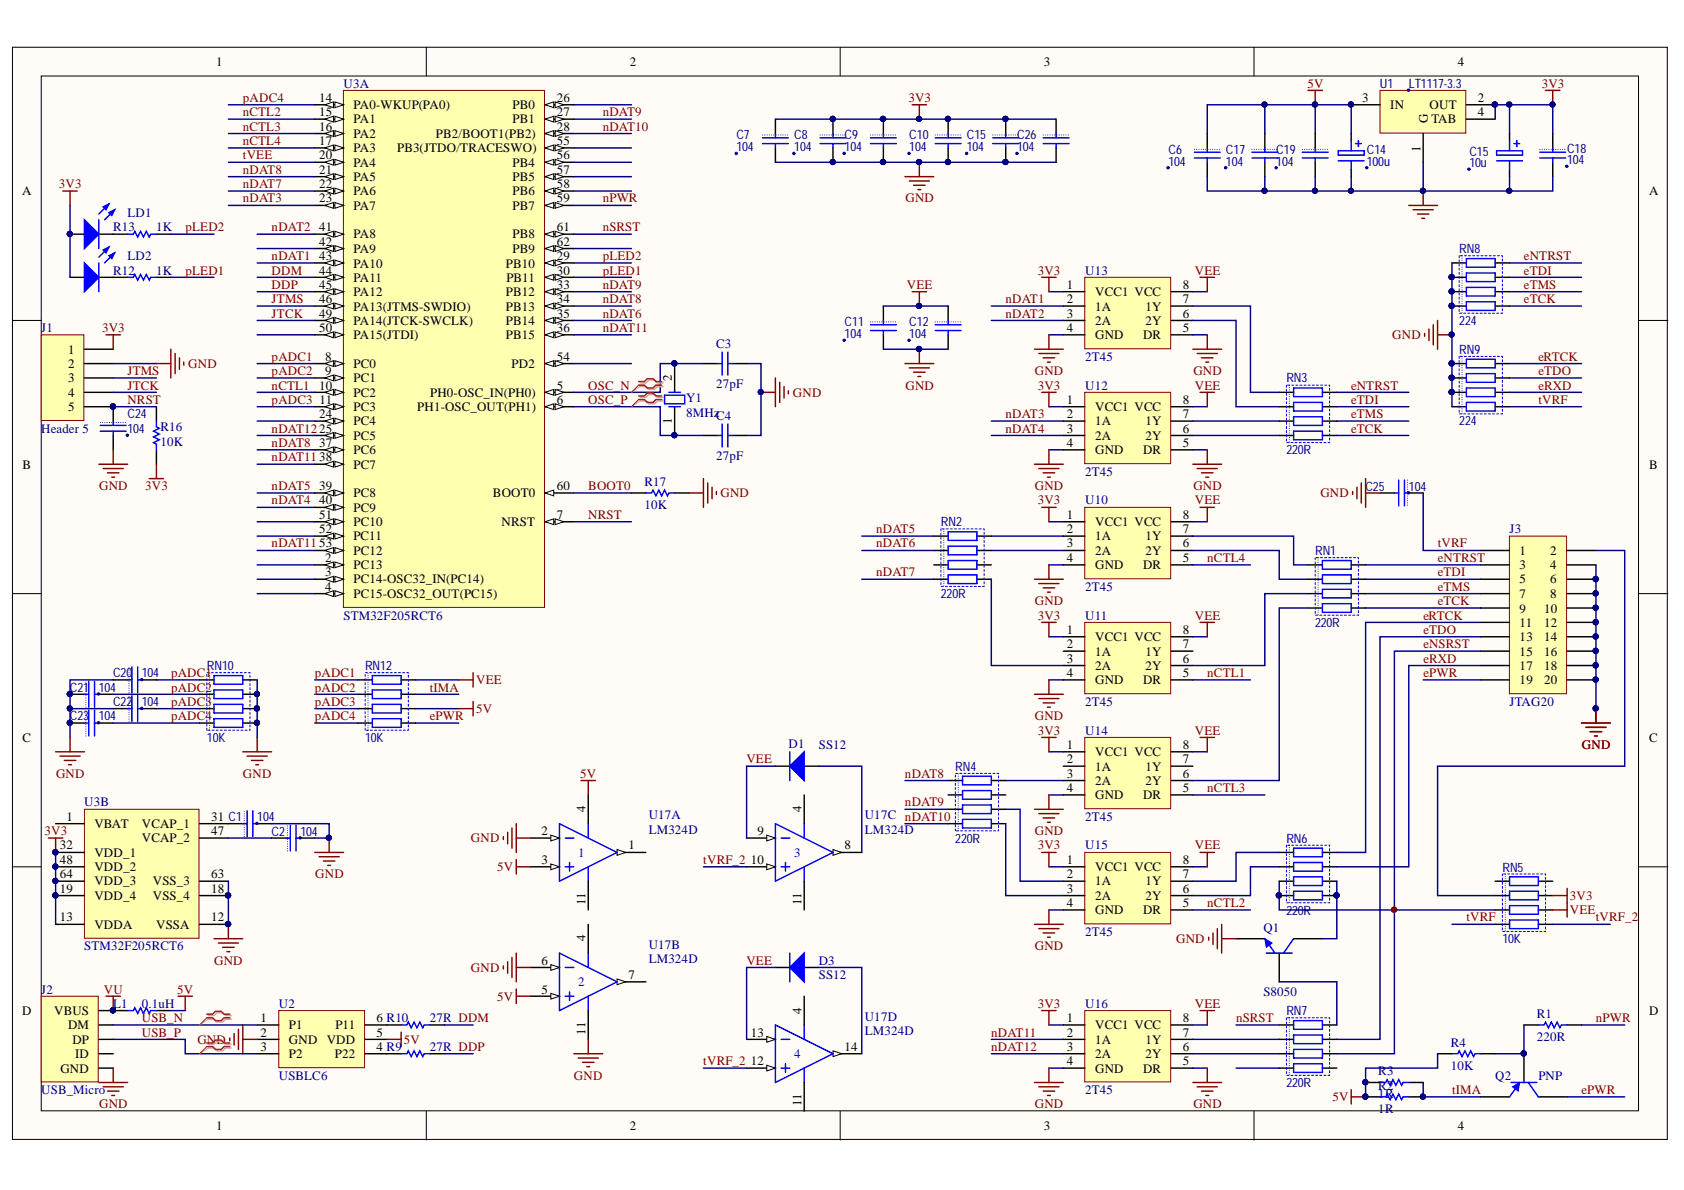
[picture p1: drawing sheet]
<svg xmlns="http://www.w3.org/2000/svg" width="297mm" height="210mm" viewBox="0 0 297 210" stroke-linecap="round" stroke-linejoin="round" font-family="sans-serif">
<defs><g id="words">
<g font-size="2.3">
<text x="38.1" y="11.6">1</text>
<text x="111.1" y="11.6">2</text>
<text x="184.1" y="11.6">3</text>
<text x="257.2" y="11.6">4</text>
<text x="56.3" y="18">14</text>
<text x="98.2" y="18">26</text>
<text x="240.2" y="18">3</text>
<text x="260.7" y="18">2</text>
<text x="56.3" y="20.5">15</text>
<text x="56.3" y="23">16</text>
<text x="62.4" y="19.2">PA0-WKUP(PA0)</text>
<text x="62.4" y="21.8">PA1</text>
<text x="90.4" y="19.2">PB0</text>
<text x="90.4" y="21.8">PB1</text>
<text x="98.2" y="20.5">27</text>
<text x="98.2" y="23">28</text>
<text x="245.2" y="19.2">IN</text>
<text x="251.8" y="21.8" transform="rotate(-90 251.8 21.8)">G</text>
<text x="252.2" y="19.2">OUT</text>
<text x="252.5" y="21.8">TAB</text>
<text x="260.7" y="20.5">4</text>
<text x="56.3" y="25.6">17</text>
<text x="56.3" y="28.1">20</text>
<text x="62.4" y="24.3">PA2</text>
<text x="62.4" y="26.8">PA3</text>
<text x="62.4" y="29.4">PA4</text>
<text x="70.1" y="26.8">PB3(JTDO/TRACESWO)</text>
<text x="76.9" y="24.3">PB2/BOOT1(PB2)</text>
<text x="90.4" y="29.4">PB4</text>
<text x="98.2" y="25.6">55</text>
<text x="98.2" y="28.1">56</text>
<text x="250.6" y="26.8" transform="rotate(-90 250.6 26.8)">1</text>
<text x="3.9" y="34.4">A</text>
<text x="56.3" y="30.6">21</text>
<text x="56.3" y="33.2">22</text>
<text x="56.3" y="35.7">23</text>
<text x="62.4" y="31.9">PA5</text>
<text x="62.4" y="34.4">PA6</text>
<text x="90.4" y="31.9">PB5</text>
<text x="90.4" y="34.4">PB6</text>
<text x="98.2" y="30.6">57</text>
<text x="98.2" y="33.2">58</text>
<text x="98.2" y="35.7">59</text>
<text x="290.9" y="34.4">A</text>
<text x="56.3" y="40.8">41</text>
<text x="62.4" y="37">PA7</text>
<text x="90.4" y="37">PB7</text>
<text x="98.2" y="40.8">61</text>
<text x="56.3" y="43.4">42</text>
<text x="56.3" y="45.9">43</text>
<text x="62.4" y="42">PA8</text>
<text x="62.4" y="44.7">PA9</text>
<text x="62.4" y="47.2">PA10</text>
<text x="89.2" y="47.2">PB10</text>
<text x="90.4" y="42">PB8</text>
<text x="90.4" y="44.7">PB9</text>
<text x="98.2" y="45.9">29</text>
<text x="98.2" y="43.4">62</text>
<text x="56.3" y="48.5">44</text>
<text x="56.3" y="51">45</text>
<text x="56.3" y="53.5">46</text>
<text x="62.4" y="49.7">PA11</text>
<text x="62.4" y="52.3">PA12</text>
<text x="89.2" y="52.3">PB12</text>
<text x="89.3" y="49.7">PB11</text>
<text x="98.2" y="48.5">30</text>
<text x="98.2" y="51">33</text>
<text x="98.2" y="53.5">34</text>
<text x="188.2" y="51">1</text>
<text x="188.2" y="53.5">2</text>
<text x="193.2" y="52.3">VCC1 VCC</text>
<text x="208.6" y="53.5">7</text>
<text x="208.6" y="51">8</text>
<text x="56.3" y="56.1">49</text>
<text x="56.3" y="58.6">50</text>
<text x="62.4" y="54.8">PA13(JTMS-SWDIO)</text>
<text x="62.4" y="57.3">PA14(JTCK-SWCLK)</text>
<text x="62.4" y="59.9">PA15(JTDI)</text>
<text x="89.2" y="54.8">PB13</text>
<text x="89.2" y="57.3">PB14</text>
<text x="89.2" y="59.9">PB15</text>
<text x="98.2" y="56.1">35</text>
<text x="98.2" y="58.6">36</text>
<text x="188.2" y="56.1">3</text>
<text x="188.2" y="58.6">4</text>
<text x="193.2" y="57.3">2A</text>
<text x="193.2" y="54.8">1A</text>
<text x="193.2" y="59.9">GND</text>
<text x="201.6" y="59.9">DR</text>
<text x="202.1" y="57.3">2Y</text>
<text x="202.1" y="54.8">1Y</text>
<text x="208.6" y="58.6">5</text>
<text x="208.6" y="56.1">6</text>
<text x="12" y="62.4">1</text>
<text x="12" y="64.9">2</text>
<text x="57.4" y="63.6">8</text>
<text x="62.4" y="64.9">PC0</text>
<text x="90.3" y="64.9">PD2</text>
<text x="98.2" y="63.6">54</text>
<text x="12" y="67.4">3</text>
<text x="12" y="70">4</text>
<text x="56.3" y="68.7">10</text>
<text x="56.4" y="71.2">11</text>
<text x="57.4" y="66.2">9</text>
<text x="62.4" y="67.4">PC1</text>
<text x="62.4" y="70">PC2</text>
<text x="75.9" y="70">PH0-OSC_IN(PH0)</text>
<text x="98.2" y="68.7">5</text>
<text x="98.2" y="71.2">6</text>
<text x="118.5" y="67.2" transform="rotate(-90 118.5 67.2)">2</text>
<text x="188.2" y="71.2">1</text>
<text x="208.6" y="71.2">8</text>
<text x="12" y="72.5">5</text>
<text x="56.3" y="73.8">24</text>
<text x="62.4" y="72.5">PC3</text>
<text x="62.4" y="75">PC4</text>
<text x="62.4" y="77.6">PC5</text>
<text x="73.6" y="72.5">PH1-OSC_OUT(PH1)</text>
<text x="118.5" y="74.9" transform="rotate(-90 118.5 74.9)">1</text>
<text x="188.2" y="76.3">3</text>
<text x="188.2" y="73.8">2</text>
<text x="193.2" y="77.6">2A</text>
<text x="193.2" y="72.5">VCC1 VCC</text>
<text x="193.2" y="75">1A</text>
<text x="202.1" y="77.6">2Y</text>
<text x="202.1" y="75">1Y</text>
<text x="208.6" y="76.3">6</text>
<text x="208.6" y="73.8">7</text>
<text x="4" y="82.6">B</text>
<text x="56.3" y="78.8">37</text>
<text x="56.3" y="81.4">38</text>
<text x="62.4" y="80.1">PC6</text>
<text x="62.4" y="82.6">PC7</text>
<text x="188.2" y="78.8">4</text>
<text x="193.2" y="80.1">GND</text>
<text x="201.6" y="80.1">DR</text>
<text x="208.6" y="78.8">5</text>
<text x="290.9" y="82.6">B</text>
<text x="56.3" y="86.4">39</text>
<text x="56.3" y="89">40</text>
<text x="62.4" y="87.7">PC8</text>
<text x="87" y="87.7">BOOT0</text>
<text x="98.2" y="86.4">60</text>
<text x="56.3" y="91.5">51</text>
<text x="56.3" y="94">52</text>
<text x="62.4" y="90.2">PC9</text>
<text x="62.4" y="92.8">PC10</text>
<text x="62.4" y="95.3">PC11</text>
<text x="88.5" y="92.8">NRST</text>
<text x="98.2" y="91.5">7</text>
<text x="188.2" y="91.5">1</text>
<text x="188.2" y="94">2</text>
<text x="193.2" y="92.8">VCC1 VCC</text>
<text x="193.2" y="95.3">1A</text>
<text x="202.1" y="95.3">1Y</text>
<text x="208.6" y="94">7</text>
<text x="208.6" y="91.5">8</text>
<text x="56.3" y="96.6">53</text>
<text x="57.4" y="99.1">2</text>
<text x="57.4" y="101.6">3</text>
<text x="62.4" y="100.4">PC13</text>
<text x="62.4" y="97.8">PC12</text>
<text x="188.2" y="96.6">3</text>
<text x="188.2" y="99.1">4</text>
<text x="193.2" y="97.8">2A</text>
<text x="193.2" y="100.4">GND</text>
<text x="201.6" y="100.4">DR</text>
<text x="202.1" y="97.8">2Y</text>
<text x="208.6" y="99.1">5</text>
<text x="208.6" y="96.6">6</text>
<text x="268.1" y="97.8">1</text>
<text x="268.1" y="100.4">3</text>
<text x="273.5" y="97.8">2</text>
<text x="273.5" y="100.4">4</text>
<text x="57.4" y="104.3">4</text>
<text x="62.4" y="102.9">PC14-OSC32_IN(PC14)</text>
<text x="62.4" y="105.5">PC15-OSC32_OUT(PC15)</text>
<text x="268.1" y="102.9">5</text>
<text x="268.1" y="105.5">7</text>
<text x="273.5" y="102.9">6</text>
<text x="273.5" y="105.5">8</text>
<text x="188.2" y="111.9">1</text>
<text x="193.2" y="113.1">VCC1 VCC</text>
<text x="208.6" y="111.9">8</text>
<text x="268.1" y="108.1">9</text>
<text x="268.1" y="110.6">11</text>
<text x="268.1" y="113.1">13</text>
<text x="272.4" y="108.1">10</text>
<text x="272.4" y="110.6">12</text>
<text x="272.4" y="113.1">14</text>
<text x="188.2" y="116.9">3</text>
<text x="188.2" y="114.4">2</text>
<text x="188.2" y="119.5">4</text>
<text x="193.2" y="118.2">2A</text>
<text x="193.2" y="115.7">1A</text>
<text x="202.1" y="118.2">2Y</text>
<text x="202.1" y="115.7">1Y</text>
<text x="208.6" y="119.5">5</text>
<text x="208.6" y="116.9">6</text>
<text x="208.6" y="114.4">7</text>
<text x="268.1" y="115.7">15</text>
<text x="268.1" y="118.2">17</text>
<text x="272.4" y="115.7">16</text>
<text x="272.4" y="118.2">18</text>
<text x="193.2" y="120.7">GND</text>
<text x="201.6" y="120.7">DR</text>
<text x="268.1" y="120.7">19</text>
<text x="272.4" y="120.7">20</text>
<text x="4" y="130.8">C</text>
<text x="290.9" y="130.8">C</text>
<text x="188.2" y="137.2">3</text>
<text x="188.2" y="132.1">1</text>
<text x="188.2" y="134.6">2</text>
<text x="193.2" y="133.4">VCC1 VCC</text>
<text x="193.2" y="135.9">1A</text>
<text x="202.1" y="135.9">1Y</text>
<text x="208.6" y="137.2">6</text>
<text x="208.6" y="134.6">7</text>
<text x="208.6" y="132.1">8</text>
<text x="103.3" y="143.3" transform="rotate(-90 103.3 143.3)">4</text>
<text x="141.4" y="143.3" transform="rotate(-90 141.4 143.3)">4</text>
<text x="188.2" y="139.7">4</text>
<text x="193.2" y="138.4">2A</text>
<text x="193.2" y="141">GND</text>
<text x="201.6" y="141">DR</text>
<text x="202.1" y="138.4">2Y</text>
<text x="208.6" y="139.7">5</text>
<text x="10.6" y="149.8">32</text>
<text x="11.7" y="144.8">1</text>
<text x="16.6" y="146">VBAT</text>
<text x="25" y="146">VCAP_1</text>
<text x="25" y="148.6">VCAP_2</text>
<text x="37.3" y="144.8">31 C1</text>
<text x="37.3" y="147.3">47</text>
<text x="95.5" y="147.3">2</text>
<text x="110.9" y="149.8">1</text>
<text x="133.6" y="147.3">9</text>
<text x="149" y="149.8">8</text>
<text x="10.6" y="152.4">48</text>
<text x="10.6" y="154.9">64</text>
<text x="16.6" y="151.1">VDD_1</text>
<text x="16.6" y="153.6">VDD_2</text>
<text x="37.3" y="154.9">63</text>
<text x="95.5" y="152.4">3</text>
<text x="132.4" y="152.4">10</text>
<text x="188.2" y="152.4">1</text>
<text x="188.2" y="154.9">2</text>
<text x="193.2" y="153.6">VCC1 VCC</text>
<text x="208.6" y="154.9">7</text>
<text x="208.6" y="152.4">8</text>
<text x="10.6" y="157.4">19</text>
<text x="16.6" y="158.7">VDD_4</text>
<text x="16.6" y="156.2">VDD_3</text>
<text x="27" y="158.7">VSS_4</text>
<text x="27" y="156.2">VSS_3</text>
<text x="37.3" y="157.4">18</text>
<text x="103.3" y="159.6" transform="rotate(-90 103.3 159.6)">11</text>
<text x="141.4" y="159.6" transform="rotate(-90 141.4 159.6)">11</text>
<text x="188.2" y="157.4">3</text>
<text x="188.2" y="160">4</text>
<text x="193.2" y="158.7">2A</text>
<text x="193.2" y="156.2">1A</text>
<text x="193.2" y="161.2">GND</text>
<text x="201.6" y="161.2">DR</text>
<text x="202.1" y="158.7">2Y</text>
<text x="202.1" y="156.2">1Y</text>
<text x="208.6" y="160">5</text>
<text x="208.6" y="157.4">6</text>
<text x="10.6" y="162.5">13</text>
<text x="16.6" y="163.9">VDDA</text>
<text x="27.5" y="163.9">VSSA</text>
<text x="37.3" y="162.5">12</text>
<text x="103.3" y="166" transform="rotate(-90 103.3 166)">4</text>
<text x="95.5" y="170.2">6</text>
<text x="110.9" y="172.7">7</text>
<text x="3.9" y="179">D</text>
<text x="9.5" y="179">VBUS</text>
<text x="95.5" y="175.3">5</text>
<text x="141.4" y="178.8" transform="rotate(-90 141.4 178.8)">4</text>
<text x="290.9" y="179">D</text>
<text x="12" y="181.6">DM</text>
<text x="12.8" y="184.1">DP</text>
<text x="46" y="185.4">3</text>
<text x="46" y="180.3">1</text>
<text x="46" y="182.8">2</text>
<text x="51" y="181.6">P1</text>
<text x="51" y="184.1">GND</text>
<text x="57.6" y="184.1">VDD</text>
<text x="59.2" y="181.6">P11</text>
<text x="66.4" y="185.4">4 R9</text>
<text x="66.4" y="182.8">5</text>
<text x="66.4" y="180.3">6 R10</text>
<text x="103.3" y="182.5" transform="rotate(-90 103.3 182.5)">11</text>
<text x="132.4" y="182.8">13</text>
<text x="149" y="185.4">14</text>
<text x="188.2" y="185.4">3</text>
<text x="188.2" y="180.3">1</text>
<text x="188.2" y="182.8">2</text>
<text x="193.2" y="181.6">VCC1 VCC</text>
<text x="193.2" y="184.1">1A</text>
<text x="202.1" y="184.1">1Y</text>
<text x="208.6" y="185.4">6</text>
<text x="208.6" y="182.8">7</text>
<text x="208.6" y="180.3">8</text>
<text x="10.6" y="189.2">GND</text>
<text x="13.3" y="186.6">ID</text>
<text x="51" y="186.6">P2</text>
<text x="59.1" y="186.6">P22</text>
<text x="132.4" y="187.9">12</text>
<text x="188.2" y="187.9">4</text>
<text x="193.2" y="186.6">2A</text>
<text x="193.2" y="189.2">GND</text>
<text x="201.6" y="189.2">DR</text>
<text x="202.1" y="186.6">2Y</text>
<text x="208.6" y="187.9">5</text>
<text x="141.4" y="195.2" transform="rotate(-90 141.4 195.2)">11</text>
<text x="38.1" y="199.3">1</text>
<text x="111.1" y="199.3">2</text>
<text x="184.1" y="199.3">3</text>
<text x="257.2" y="199.3">4</text>
</g>
<g font-size="2.3" fill="#800000">
<text x="42.8" y="18">pADC4</text>
<text x="160.2" y="18">3V3</text>
<text x="230.6" y="15.4">5V</text>
<text x="271.9" y="15.4">3V3</text>
<text x="42.8" y="23">nCTL3</text>
<text x="42.8" y="20.5">nCTL2</text>
<text x="106.3" y="23">nDAT10</text>
<text x="106.3" y="20.5">nDAT9</text>
<text x="42.8" y="25.6">nCTL4</text>
<text x="42.8" y="28.1">tVEE</text>
<text x="10.4" y="33.2">3V3</text>
<text x="42.8" y="30.6">nDAT8</text>
<text x="42.8" y="33.2">nDAT7</text>
<text x="42.8" y="35.7">nDAT3</text>
<text x="106.3" y="35.7">nPWR</text>
<text x="159.7" y="35.7">GND</text>
<text x="32.7" y="40.8">pLED2</text>
<text x="47.9" y="40.8">nDAT2</text>
<text x="106.3" y="40.8">nSRST</text>
<text x="47.9" y="45.9">nDAT1</text>
<text x="106.3" y="45.9">pLED2</text>
<text x="268.8" y="45.9">eNTRST</text>
<text x="32.7" y="48.5">pLED1</text>
<text x="47.9" y="48.5">DDM</text>
<text x="47.9" y="51">DDP</text>
<text x="47.9" y="53.5">JTMS</text>
<text x="106.3" y="48.5">pLED1</text>
<text x="106.3" y="51">nDAT9</text>
<text x="106.3" y="53.5">nDAT8</text>
<text x="160" y="51">VEE</text>
<text x="177.4" y="53.5">nDAT1</text>
<text x="183" y="48.5">3V3</text>
<text x="210.8" y="48.5">VEE</text>
<text x="268.8" y="48.5">eTDI</text>
<text x="268.8" y="51">eTMS</text>
<text x="268.8" y="53.5">eTCK</text>
<text x="18" y="58.6">3V3</text>
<text x="47.9" y="56.1">JTCK</text>
<text x="106.3" y="56.1">nDAT6</text>
<text x="106.3" y="58.6">nDAT11</text>
<text x="177.4" y="56.1">nDAT2</text>
<text x="245.6" y="59.9">GND</text>
<text x="33.2" y="64.9">GND</text>
<text x="47.9" y="63.6">pADC1</text>
<text x="271.3" y="63.6">eRTCK</text>
<text x="22.5" y="66.2">JTMS</text>
<text x="22.5" y="68.7">JTCK</text>
<text x="22.5" y="71.2">NRST</text>
<text x="47.9" y="66.2">pADC2</text>
<text x="47.9" y="68.7">nCTL1</text>
<text x="47.9" y="71.2">pADC3</text>
<text x="103.8" y="68.7">OSC_N</text>
<text x="103.8" y="71.2">OSC_P</text>
<text x="139.9" y="70">GND</text>
<text x="159.7" y="68.7">GND</text>
<text x="182.5" y="66.2">GND</text>
<text x="183" y="68.7">3V3</text>
<text x="210.5" y="66.2">GND</text>
<text x="210.8" y="68.7">VEE</text>
<text x="238.3" y="68.7">eNTRST</text>
<text x="238.3" y="71.2">eTDI</text>
<text x="271.3" y="66.2">eTDO</text>
<text x="271.3" y="68.7">eRXD</text>
<text x="271.3" y="71.2">tVRF</text>
<text x="47.9" y="76.3">nDAT1225</text>
<text x="177.4" y="73.8">nDAT3</text>
<text x="177.4" y="76.3">nDAT4</text>
<text x="238.3" y="73.8">eTMS</text>
<text x="238.3" y="76.3">eTCK</text>
<text x="47.9" y="81.4">nDAT11</text>
<text x="47.9" y="78.8">nDAT8</text>
<text x="17.5" y="86.4">GND</text>
<text x="25.6" y="86.4">3V3</text>
<text x="47.9" y="86.4">nDAT5</text>
<text x="47.9" y="89">nDAT4</text>
<text x="103.8" y="86.4">BOOT0</text>
<text x="127.1" y="87.7">GND</text>
<text x="182.5" y="86.4">GND</text>
<text x="183" y="89">3V3</text>
<text x="210.5" y="86.4">GND</text>
<text x="210.8" y="89">VEE</text>
<text x="232.9" y="87.7">GND</text>
<text x="103.8" y="91.5">NRST</text>
<text x="154.6" y="94">nDAT5</text>
<text x="47.9" y="96.6">nDAT11</text>
<text x="154.6" y="96.6">nDAT6</text>
<text x="154.6" y="101.6">nDAT7</text>
<text x="213" y="99.1">nCTL4</text>
<text x="253.6" y="96.6">tVRF</text>
<text x="253.6" y="99.1">eNTRST</text>
<text x="253.6" y="101.6">eTDI</text>
<text x="182.5" y="106.8">GND</text>
<text x="253.6" y="104.3">eTMS</text>
<text x="253.6" y="106.8">eTCK</text>
<text x="183" y="109.3">3V3</text>
<text x="210.8" y="109.3">VEE</text>
<text x="251.1" y="109.3">eRTCK</text>
<text x="251.1" y="111.9">eTDO</text>
<text x="30.2" y="119.5">pADC1</text>
<text x="55.5" y="119.5">pADC1</text>
<text x="213" y="119.5">nCTL1</text>
<text x="251.1" y="114.4">eNSRST</text>
<text x="251.1" y="119.5">ePWR</text>
<text x="251.1" y="116.9">eRXD</text>
<text x="30.2" y="122">pADC2</text>
<text x="30.2" y="124.5">pADC3</text>
<text x="55.5" y="122">pADC2</text>
<text x="55.5" y="124.5">pADC3</text>
<text x="75.8" y="122">tIMA</text>
<text x="84" y="125.8">5V</text>
<text x="84" y="120.7">VEE</text>
<text x="30.2" y="127">pADC4</text>
<text x="55.5" y="127">pADC4</text>
<text x="75.8" y="127">ePWR</text>
<text x="182.5" y="127">GND</text>
<text x="183" y="129.6">3V3</text>
<text x="210.8" y="129.6">VEE</text>
<text x="9.9" y="137.2">GND</text>
<text x="42.8" y="137.2">GND</text>
<text x="102.3" y="137.2">5V</text>
<text x="131.7" y="134.6">VEE</text>
<text x="159.6" y="137.2">nDAT8</text>
<text x="279" y="132.1">GND</text>
<text x="159.6" y="142.2">nDAT9</text>
<text x="213" y="139.7">nCTL3</text>
<text x="7.9" y="147.3">3V3</text>
<text x="83.1" y="148.6">GND</text>
<text x="182.5" y="147.3">GND</text>
<text x="183" y="149.8">3V3</text>
<text x="210.8" y="149.8">VEE</text>
<text x="55.6" y="154.9">GND</text>
<text x="87.7" y="153.6">5V</text>
<text x="124.1" y="152.4">tVRF_2</text>
<text x="213" y="160">nCTL2</text>
<text x="276.9" y="158.7">3V3</text>
<text x="276.9" y="161.2">VEE</text>
<text x="182.5" y="167.7">GND</text>
<text x="207.5" y="166.4">GND</text>
<text x="258.7" y="162.5">tVRF</text>
<text x="281.5" y="162.5">tVRF_2</text>
<text x="37.8" y="170.2">GND</text>
<text x="83.1" y="171.5">GND</text>
<text x="131.7" y="170.2">VEE</text>
<text x="18.3" y="175.3">VU</text>
<text x="31.3" y="175.3">5V</text>
<text x="87.7" y="176.5">5V</text>
<text x="183" y="177.8">3V3</text>
<text x="210.8" y="177.8">VEE</text>
<text x="25" y="180.3">USB_N</text>
<text x="25" y="182.8">USB_P</text>
<text x="34.8" y="184.1">GND</text>
<text x="71.2" y="184.1">5V</text>
<text x="174.8" y="182.8">nDAT11</text>
<text x="174.8" y="185.4">nDAT12</text>
<text x="218" y="180.3">nSRST</text>
<text x="281.5" y="180.3">nPWR</text>
<text x="101.2" y="190.4">GND</text>
<text x="124.1" y="187.9">tVRF_2</text>
<text x="17.5" y="195.5">GND</text>
<text x="182.5" y="195.5">GND</text>
<text x="210.5" y="195.5">GND</text>
<text x="235" y="194.2">5V</text>
<text x="256.1" y="193">tIMA</text>
<text x="279" y="193">ePWR</text>
</g>
<g font-size="2.3" fill="#000080">
<text x="60.6" y="15.4">U3A</text>
<text x="243.4" y="15.4">U1</text>
<text x="248.5" y="15.4">LT1117-3.3</text>
<text x="129.9" y="24.6">C7</text>
<text x="129.9" y="26.7">104</text>
<text x="140.1" y="24.6">C8</text>
<text x="140.1" y="26.7">104</text>
<text x="149" y="24.6">C9</text>
<text x="149" y="26.7">104</text>
<text x="160.4" y="24.6">C10</text>
<text x="160.4" y="26.7">104</text>
<text x="170.5" y="24.6">C15</text>
<text x="170.5" y="26.7">104</text>
<text x="179.4" y="24.6">C26</text>
<text x="179.4" y="26.7">104</text>
<text x="206.1" y="27.2">C6</text>
<text x="206.1" y="29.2">104</text>
<text x="216.2" y="27.2">C17</text>
<text x="216.2" y="29.2">104</text>
<text x="225.1" y="27.2">C19</text>
<text x="225.1" y="29.2">104</text>
<text x="241.1" y="27.2">C14</text>
<text x="241.1" y="29.2">100u</text>
<text x="259.2" y="27.4">C15</text>
<text x="259.2" y="29.5">10u</text>
<text x="276.4" y="26.9">C18</text>
<text x="276.4" y="29">104</text>
<text x="19.9" y="40.8">R13</text>
<text x="22.5" y="38.2">LD1</text>
<text x="27.5" y="40.8">1K</text>
<text x="22.5" y="45.9">LD2</text>
<text x="257.4" y="44.7">RN8</text>
<text x="19.9" y="48.5">R12</text>
<text x="27.5" y="48.5">1K</text>
<text x="191.4" y="48.5">U13</text>
<text x="7.3" y="58.6">J1</text>
<text x="149" y="57.6">C11</text>
<text x="149" y="59.6">104</text>
<text x="160.4" y="57.6">C12</text>
<text x="160.4" y="59.6">104</text>
<text x="257.4" y="57.3">224</text>
<text x="126.3" y="61.4">C3</text>
<text x="191.4" y="63.6">2T45</text>
<text x="257.4" y="62.4">RN9</text>
<text x="121" y="71">Y1</text>
<text x="126.3" y="68.5">27pF</text>
<text x="191.4" y="68.7">U12</text>
<text x="226.9" y="67.4">RN3</text>
<text x="7.3" y="76.3">Header 5</text>
<text x="22.5" y="73.8">C24</text>
<text x="22.5" y="76.3">104</text>
<text x="28.3" y="76.1">R16</text>
<text x="121" y="73.5">8MHzC4</text>
<text x="257.4" y="75">224</text>
<text x="28.3" y="78.6">10K</text>
<text x="126.3" y="81.1">27pF</text>
<text x="191.4" y="83.9">2T45</text>
<text x="226.9" y="80.1">220R</text>
<text x="113.7" y="89.7">10K</text>
<text x="113.7" y="85.7">R17</text>
<text x="191.4" y="89">U10</text>
<text x="240.8" y="86.5">C25</text>
<text x="248.5" y="86.5">104</text>
<text x="166" y="92.9">RN2</text>
<text x="266.3" y="94">J3</text>
<text x="232" y="97.9">RN1</text>
<text x="166" y="105.5">220R</text>
<text x="191.4" y="104.3">2T45</text>
<text x="60.6" y="109.3">STM32F205RCT6</text>
<text x="191.4" y="109.3">U11</text>
<text x="232" y="110.6">220R</text>
<text x="19.9" y="119.5">C20</text>
<text x="25" y="119.5">104</text>
<text x="36.5" y="118.2">RN10</text>
<text x="64.4" y="118.2">RN12</text>
<text x="12.3" y="122">C21</text>
<text x="17.4" y="122">104</text>
<text x="19.9" y="124.5">C22</text>
<text x="25" y="124.5">104</text>
<text x="191.4" y="124.5">2T45</text>
<text x="266.3" y="124.5">JTAG20</text>
<text x="12.3" y="127">C23</text>
<text x="17.4" y="127">104</text>
<text x="36.5" y="130.8">10K</text>
<text x="64.4" y="130.8">10K</text>
<text x="139.1" y="131.9">D1</text>
<text x="191.4" y="129.6">U14</text>
<text x="144.4" y="132.1">SS12</text>
<text x="168.5" y="135.9">RN4</text>
<text x="14.9" y="142.2">U3B</text>
<text x="45.4" y="144.8">104</text>
<text x="47.9" y="147.4">C2</text>
<text x="53" y="147.4">104</text>
<text x="114.4" y="144.5">U17A</text>
<text x="114.4" y="147.1">LM324D</text>
<text x="152.5" y="144.5">U17C nDAT10</text>
<text x="152.5" y="147.1">LM324D</text>
<text x="168.5" y="148.7">220R</text>
<text x="191.4" y="144.8">2T45</text>
<text x="191.4" y="149.8">U15</text>
<text x="226.9" y="148.7">RN6</text>
<text x="265" y="153.7">RN5</text>
<text x="226.9" y="161.3">220R</text>
<text x="14.9" y="167.7">STM32F205RCT6</text>
<text x="114.4" y="167.4">U17B</text>
<text x="191.4" y="165.1">2T45</text>
<text x="222.8" y="164.4">Q1</text>
<text x="265" y="166.4">10K</text>
<text x="114.4" y="169.9">LM324D</text>
<text x="144.4" y="172.7">SS12</text>
<text x="144.4" y="170.2">D3</text>
<text x="7.3" y="175.3">J2</text>
<text x="19.9" y="177.8">L1</text>
<text x="25" y="177.8">0.1uH</text>
<text x="49.2" y="177.8">U2</text>
<text x="191.4" y="177.8">U16</text>
<text x="222.8" y="175.8">S8050</text>
<text x="226.9" y="179">RN7</text>
<text x="271.1" y="179.6">R1</text>
<text x="75.8" y="180.3">27R DDM</text>
<text x="75.8" y="185.4">27R DDP</text>
<text x="152.5" y="180.1">U17D</text>
<text x="152.5" y="182.6">LM324D</text>
<text x="255.9" y="184.6">R4</text>
<text x="271.1" y="183.6">220R</text>
<text x="49.2" y="190.4">USBLC6</text>
<text x="226.9" y="191.7">220R</text>
<text x="243.1" y="189.7">R3</text>
<text x="255.9" y="188.7">10K</text>
<text x="263.7" y="190.4">Q2</text>
<text x="271.3" y="190.4">PNP</text>
<text x="7.3" y="193">USB_Micro</text>
<text x="191.4" y="193">2T45</text>
<text x="243.1" y="193.7">1R</text>
<text x="243.1" y="196.3">1R</text>
<text x="243.1" y="192.2">R2</text>
</g>
<g font-size="2.3" fill="#00f">
<text x="102" y="151.1">1</text>
<text x="140.1" y="151.1">3</text>
<text x="102" y="174">2</text>
<text x="140.1" y="186.6">4</text>
</g>
</g></defs>
<g fill="#fffcf8" stroke="#000" stroke-width=".18">
<path d="M2.2 8.3h291.9v192.7h-291.9z"/>
<path d="M7.3 13.4h281.7v182.5h-281.7z"/>
</g>
<path d="M75.2 8.3v5.1M148.2 8.3v5.1M221.2 8.3v5.1M2.2 56.5h5.1M289.1 56.5h5.1M2.2 104.7h5.1M289.1 104.7h5.1M2.2 152.9h5.1M289.1 152.9h5.1M75.2 196v5.1M148.2 196v5.1M221.2 196v5.1" fill="none" stroke="#000" stroke-width=".18"/>
<circle cx="245.9" cy="160.5" r=".46" fill="#000080" stroke="#000080" stroke-width=".18"/>
<path d="M60.6 15.9h35.4v91.2h-35.4z" fill="#ffffb0" stroke="#800000" stroke-width=".18"/>
<path d="M55.5 18.5h5.1" fill="none" stroke="#000" stroke-width=".25"/>
<path d="M59.1 18l1.5 .5-1.5 .5z" fill="#fffcf8"/>
<path d="M59.1 18l1.5 .5-1.5 .5z" fill="none" stroke="#000" stroke-width=".18"/>
<path d="M57.3 18.5l1.5-.5v1z" fill="#fffcf8"/>
<path d="M57.3 18.5l1.5-.5v1z" fill="none" stroke="#000" stroke-width=".18"/>
<path d="M55.5 21h5.1" fill="none" stroke="#000" stroke-width=".25"/>
<path d="M59.1 20.5l1.5 .5-1.5 .5z" fill="#fffcf8"/>
<path d="M59.1 20.5l1.5 .5-1.5 .5z" fill="none" stroke="#000" stroke-width=".18"/>
<path d="M57.3 21l1.5-.5v1z" fill="#fffcf8"/>
<path d="M57.3 21l1.5-.5v1z" fill="none" stroke="#000" stroke-width=".18"/>
<path d="M55.5 23.6h5.1" fill="none" stroke="#000" stroke-width=".25"/>
<path d="M59.1 23l1.5 .6-1.5 .5z" fill="#fffcf8"/>
<path d="M59.1 23l1.5 .6-1.5 .5z" fill="none" stroke="#000" stroke-width=".18"/>
<path d="M57.3 23.6l1.5-.6v1.1z" fill="#fffcf8"/>
<path d="M57.3 23.6l1.5-.6v1.1z" fill="none" stroke="#000" stroke-width=".18"/>
<path d="M55.5 26.1h5.1" fill="none" stroke="#000" stroke-width=".25"/>
<path d="M59.1 25.6l1.5 .5-1.5 .5z" fill="#fffcf8"/>
<path d="M59.1 25.6l1.5 .5-1.5 .5z" fill="none" stroke="#000" stroke-width=".18"/>
<path d="M57.3 26.1l1.5-.5v1z" fill="#fffcf8"/>
<path d="M57.3 26.1l1.5-.5v1z" fill="none" stroke="#000" stroke-width=".18"/>
<path d="M55.5 28.6h5.1" fill="none" stroke="#000" stroke-width=".25"/>
<path d="M59.1 28.1l1.5 .5-1.5 .5z" fill="#fffcf8"/>
<path d="M59.1 28.1l1.5 .5-1.5 .5z" fill="none" stroke="#000" stroke-width=".18"/>
<path d="M57.3 28.6l1.5-.5v1z" fill="#fffcf8"/>
<path d="M57.3 28.6l1.5-.5v1z" fill="none" stroke="#000" stroke-width=".18"/>
<path d="M55.5 31.2h5.1" fill="none" stroke="#000" stroke-width=".25"/>
<path d="M59.1 30.7l1.5 .5-1.5 .5z" fill="#fffcf8"/>
<path d="M59.1 30.7l1.5 .5-1.5 .5z" fill="none" stroke="#000" stroke-width=".18"/>
<path d="M57.3 31.2l1.5-.5v1z" fill="#fffcf8"/>
<path d="M57.3 31.2l1.5-.5v1z" fill="none" stroke="#000" stroke-width=".18"/>
<path d="M55.5 33.7h5.1" fill="none" stroke="#000" stroke-width=".25"/>
<path d="M59.1 33.2l1.5 .5-1.5 .5z" fill="#fffcf8"/>
<path d="M59.1 33.2l1.5 .5-1.5 .5z" fill="none" stroke="#000" stroke-width=".18"/>
<path d="M57.3 33.7l1.5-.5v1z" fill="#fffcf8"/>
<path d="M57.3 33.7l1.5-.5v1z" fill="none" stroke="#000" stroke-width=".18"/>
<path d="M55.5 36.2h5.1" fill="none" stroke="#000" stroke-width=".25"/>
<path d="M59.1 35.7l1.5 .5-1.5 .5z" fill="#fffcf8"/>
<path d="M59.1 35.7l1.5 .5-1.5 .5z" fill="none" stroke="#000" stroke-width=".18"/>
<path d="M57.3 36.2l1.5-.5v1z" fill="#fffcf8"/>
<path d="M57.3 36.2l1.5-.5v1z" fill="none" stroke="#000" stroke-width=".18"/>
<path d="M96.1 18.5h5.1" fill="none" stroke="#000" stroke-width=".25"/>
<path d="M96.1 18.5l1.6-.5v1z" fill="#fffcf8"/>
<path d="M96.1 18.5l1.6-.5v1z" fill="none" stroke="#000" stroke-width=".18"/>
<path d="M97.9 18l1.5 .5-1.5 .5z" fill="#fffcf8"/>
<path d="M97.9 18l1.5 .5-1.5 .5z" fill="none" stroke="#000" stroke-width=".18"/>
<path d="M96.1 21h5.1" fill="none" stroke="#000" stroke-width=".25"/>
<path d="M96.1 21l1.6-.5v1z" fill="#fffcf8"/>
<path d="M96.1 21l1.6-.5v1z" fill="none" stroke="#000" stroke-width=".18"/>
<path d="M97.9 20.5l1.5 .5-1.5 .5z" fill="#fffcf8"/>
<path d="M97.9 20.5l1.5 .5-1.5 .5z" fill="none" stroke="#000" stroke-width=".18"/>
<path d="M96.1 23.6h5.1" fill="none" stroke="#000" stroke-width=".25"/>
<path d="M96.1 23.6l1.6-.6v1.1z" fill="#fffcf8"/>
<path d="M96.1 23.6l1.6-.6v1.1z" fill="none" stroke="#000" stroke-width=".18"/>
<path d="M97.9 23l1.5 .6-1.5 .5z" fill="#fffcf8"/>
<path d="M97.9 23l1.5 .6-1.5 .5z" fill="none" stroke="#000" stroke-width=".18"/>
<path d="M96.1 46.4h5.1" fill="none" stroke="#000" stroke-width=".25"/>
<path d="M96.1 46.4l1.6-.5v1z" fill="#fffcf8"/>
<path d="M96.1 46.4l1.6-.5v1z" fill="none" stroke="#000" stroke-width=".18"/>
<path d="M97.9 45.9l1.5 .5-1.5 .5z" fill="#fffcf8"/>
<path d="M97.9 45.9l1.5 .5-1.5 .5z" fill="none" stroke="#000" stroke-width=".18"/>
<path d="M96.1 48.9h5.1" fill="none" stroke="#000" stroke-width=".25"/>
<path d="M96.1 48.9l1.6-.5v1z" fill="#fffcf8"/>
<path d="M96.1 48.9l1.6-.5v1z" fill="none" stroke="#000" stroke-width=".18"/>
<path d="M97.9 48.4l1.5 .5-1.5 .5z" fill="#fffcf8"/>
<path d="M97.9 48.4l1.5 .5-1.5 .5z" fill="none" stroke="#000" stroke-width=".18"/>
<path d="M96.1 51.5h5.1" fill="none" stroke="#000" stroke-width=".25"/>
<path d="M96.1 51.5l1.6-.6v1.1z" fill="#fffcf8"/>
<path d="M96.1 51.5l1.6-.6v1.1z" fill="none" stroke="#000" stroke-width=".18"/>
<path d="M97.9 50.9l1.5 .6-1.5 .5z" fill="#fffcf8"/>
<path d="M97.9 50.9l1.5 .6-1.5 .5z" fill="none" stroke="#000" stroke-width=".18"/>
<path d="M96.1 54h5.1" fill="none" stroke="#000" stroke-width=".25"/>
<path d="M96.1 54l1.6-.5v1z" fill="#fffcf8"/>
<path d="M96.1 54l1.6-.5v1z" fill="none" stroke="#000" stroke-width=".18"/>
<path d="M97.9 53.5l1.5 .5-1.5 .5z" fill="#fffcf8"/>
<path d="M97.9 53.5l1.5 .5-1.5 .5z" fill="none" stroke="#000" stroke-width=".18"/>
<path d="M96.1 56.5h5.1" fill="none" stroke="#000" stroke-width=".25"/>
<path d="M96.1 56.5l1.6-.5v1z" fill="#fffcf8"/>
<path d="M96.1 56.5l1.6-.5v1z" fill="none" stroke="#000" stroke-width=".18"/>
<path d="M97.9 56l1.5 .5-1.5 .5z" fill="#fffcf8"/>
<path d="M97.9 56l1.5 .5-1.5 .5z" fill="none" stroke="#000" stroke-width=".18"/>
<path d="M96.1 59.1h5.1" fill="none" stroke="#000" stroke-width=".25"/>
<path d="M96.1 59.1l1.6-.5v1z" fill="#fffcf8"/>
<path d="M96.1 59.1l1.6-.5v1z" fill="none" stroke="#000" stroke-width=".18"/>
<path d="M97.9 58.6l1.5 .5-1.5 .5z" fill="#fffcf8"/>
<path d="M97.9 58.6l1.5 .5-1.5 .5z" fill="none" stroke="#000" stroke-width=".18"/>
<path d="M55.5 41.3h5.1" fill="none" stroke="#000" stroke-width=".25"/>
<path d="M59.1 40.8l1.5 .5-1.5 .5z" fill="#fffcf8"/>
<path d="M59.1 40.8l1.5 .5-1.5 .5z" fill="none" stroke="#000" stroke-width=".18"/>
<path d="M57.3 41.3l1.5-.5v1z" fill="#fffcf8"/>
<path d="M57.3 41.3l1.5-.5v1z" fill="none" stroke="#000" stroke-width=".18"/>
<path d="M55.5 43.8h5.1" fill="none" stroke="#000" stroke-width=".25"/>
<path d="M59.1 43.3l1.5 .5-1.5 .5z" fill="#fffcf8"/>
<path d="M59.1 43.3l1.5 .5-1.5 .5z" fill="none" stroke="#000" stroke-width=".18"/>
<path d="M57.3 43.8l1.5-.5v1z" fill="#fffcf8"/>
<path d="M57.3 43.8l1.5-.5v1z" fill="none" stroke="#000" stroke-width=".18"/>
<path d="M55.5 46.4h5.1" fill="none" stroke="#000" stroke-width=".25"/>
<path d="M59.1 45.9l1.5 .5-1.5 .5z" fill="#fffcf8"/>
<path d="M59.1 45.9l1.5 .5-1.5 .5z" fill="none" stroke="#000" stroke-width=".18"/>
<path d="M57.3 46.4l1.5-.5v1z" fill="#fffcf8"/>
<path d="M57.3 46.4l1.5-.5v1z" fill="none" stroke="#000" stroke-width=".18"/>
<path d="M55.5 48.9h5.1" fill="none" stroke="#000" stroke-width=".25"/>
<path d="M59.1 48.4l1.5 .5-1.5 .5z" fill="#fffcf8"/>
<path d="M59.1 48.4l1.5 .5-1.5 .5z" fill="none" stroke="#000" stroke-width=".18"/>
<path d="M57.3 48.9l1.5-.5v1z" fill="#fffcf8"/>
<path d="M57.3 48.9l1.5-.5v1z" fill="none" stroke="#000" stroke-width=".18"/>
<path d="M55.5 51.5h5.1" fill="none" stroke="#000" stroke-width=".25"/>
<path d="M59.1 50.9l1.5 .6-1.5 .5z" fill="#fffcf8"/>
<path d="M59.1 50.9l1.5 .6-1.5 .5z" fill="none" stroke="#000" stroke-width=".18"/>
<path d="M57.3 51.5l1.5-.6v1.1z" fill="#fffcf8"/>
<path d="M57.3 51.5l1.5-.6v1.1z" fill="none" stroke="#000" stroke-width=".18"/>
<path d="M55.5 54h5.1" fill="none" stroke="#000" stroke-width=".25"/>
<path d="M59.1 53.5l1.5 .5-1.5 .5z" fill="#fffcf8"/>
<path d="M59.1 53.5l1.5 .5-1.5 .5z" fill="none" stroke="#000" stroke-width=".18"/>
<path d="M57.3 54l1.5-.5v1z" fill="#fffcf8"/>
<path d="M57.3 54l1.5-.5v1z" fill="none" stroke="#000" stroke-width=".18"/>
<path d="M55.5 56.5h5.1" fill="none" stroke="#000" stroke-width=".25"/>
<path d="M59.1 56l1.5 .5-1.5 .5z" fill="#fffcf8"/>
<path d="M59.1 56l1.5 .5-1.5 .5z" fill="none" stroke="#000" stroke-width=".18"/>
<path d="M57.3 56.5l1.5-.5v1z" fill="#fffcf8"/>
<path d="M57.3 56.5l1.5-.5v1z" fill="none" stroke="#000" stroke-width=".18"/>
<path d="M55.5 59.1h5.1" fill="none" stroke="#000" stroke-width=".25"/>
<path d="M59.1 58.6l1.5 .5-1.5 .5z" fill="#fffcf8"/>
<path d="M59.1 58.6l1.5 .5-1.5 .5z" fill="none" stroke="#000" stroke-width=".18"/>
<path d="M57.3 59.1l1.5-.5v1z" fill="#fffcf8"/>
<path d="M57.3 59.1l1.5-.5v1z" fill="none" stroke="#000" stroke-width=".18"/>
<path d="M96.1 26.1h5.1" fill="none" stroke="#000" stroke-width=".25"/>
<path d="M96.1 26.1l1.6-.5v1z" fill="#fffcf8"/>
<path d="M96.1 26.1l1.6-.5v1z" fill="none" stroke="#000" stroke-width=".18"/>
<path d="M97.9 25.6l1.5 .5-1.5 .5z" fill="#fffcf8"/>
<path d="M97.9 25.6l1.5 .5-1.5 .5z" fill="none" stroke="#000" stroke-width=".18"/>
<path d="M96.1 28.6h5.1" fill="none" stroke="#000" stroke-width=".25"/>
<path d="M96.1 28.6l1.6-.5v1z" fill="#fffcf8"/>
<path d="M96.1 28.6l1.6-.5v1z" fill="none" stroke="#000" stroke-width=".18"/>
<path d="M97.9 28.1l1.5 .5-1.5 .5z" fill="#fffcf8"/>
<path d="M97.9 28.1l1.5 .5-1.5 .5z" fill="none" stroke="#000" stroke-width=".18"/>
<path d="M96.1 31.2h5.1" fill="none" stroke="#000" stroke-width=".25"/>
<path d="M96.1 31.2l1.6-.5v1z" fill="#fffcf8"/>
<path d="M96.1 31.2l1.6-.5v1z" fill="none" stroke="#000" stroke-width=".18"/>
<path d="M97.9 30.7l1.5 .5-1.5 .5z" fill="#fffcf8"/>
<path d="M97.9 30.7l1.5 .5-1.5 .5z" fill="none" stroke="#000" stroke-width=".18"/>
<path d="M96.1 33.7h5.1" fill="none" stroke="#000" stroke-width=".25"/>
<path d="M96.1 33.7l1.6-.5v1z" fill="#fffcf8"/>
<path d="M96.1 33.7l1.6-.5v1z" fill="none" stroke="#000" stroke-width=".18"/>
<path d="M97.9 33.2l1.5 .5-1.5 .5z" fill="#fffcf8"/>
<path d="M97.9 33.2l1.5 .5-1.5 .5z" fill="none" stroke="#000" stroke-width=".18"/>
<path d="M96.1 36.2h5.1" fill="none" stroke="#000" stroke-width=".25"/>
<path d="M96.1 36.2l1.6-.5v1z" fill="#fffcf8"/>
<path d="M96.1 36.2l1.6-.5v1z" fill="none" stroke="#000" stroke-width=".18"/>
<path d="M97.9 35.7l1.5 .5-1.5 .5z" fill="#fffcf8"/>
<path d="M97.9 35.7l1.5 .5-1.5 .5z" fill="none" stroke="#000" stroke-width=".18"/>
<path d="M96.1 41.3h5.1" fill="none" stroke="#000" stroke-width=".25"/>
<path d="M96.1 41.3l1.6-.5v1z" fill="#fffcf8"/>
<path d="M96.1 41.3l1.6-.5v1z" fill="none" stroke="#000" stroke-width=".18"/>
<path d="M97.9 40.8l1.5 .5-1.5 .5z" fill="#fffcf8"/>
<path d="M97.9 40.8l1.5 .5-1.5 .5z" fill="none" stroke="#000" stroke-width=".18"/>
<path d="M96.1 43.8h5.1" fill="none" stroke="#000" stroke-width=".25"/>
<path d="M96.1 43.8l1.6-.5v1z" fill="#fffcf8"/>
<path d="M96.1 43.8l1.6-.5v1z" fill="none" stroke="#000" stroke-width=".18"/>
<path d="M97.9 43.3l1.5 .5-1.5 .5z" fill="#fffcf8"/>
<path d="M97.9 43.3l1.5 .5-1.5 .5z" fill="none" stroke="#000" stroke-width=".18"/>
<path d="M55.5 99.6h5.1" fill="none" stroke="#000" stroke-width=".25"/>
<path d="M59.1 99.1l1.5 .5-1.5 .5z" fill="#fffcf8"/>
<path d="M59.1 99.1l1.5 .5-1.5 .5z" fill="none" stroke="#000" stroke-width=".18"/>
<path d="M57.3 99.6l1.5-.5v1z" fill="#fffcf8"/>
<path d="M57.3 99.6l1.5-.5v1z" fill="none" stroke="#000" stroke-width=".18"/>
<path d="M55.5 102.2h5.1" fill="none" stroke="#000" stroke-width=".25"/>
<path d="M59.1 101.7l1.5 .5-1.5 .5z" fill="#fffcf8"/>
<path d="M59.1 101.7l1.5 .5-1.5 .5z" fill="none" stroke="#000" stroke-width=".18"/>
<path d="M57.3 102.2l1.5-.5v1z" fill="#fffcf8"/>
<path d="M57.3 102.2l1.5-.5v1z" fill="none" stroke="#000" stroke-width=".18"/>
<path d="M55.5 104.7h5.1" fill="none" stroke="#000" stroke-width=".25"/>
<path d="M59.1 104.2l1.5 .5-1.5 .5z" fill="#fffcf8"/>
<path d="M59.1 104.2l1.5 .5-1.5 .5z" fill="none" stroke="#000" stroke-width=".18"/>
<path d="M57.3 104.7l1.5-.5v1z" fill="#fffcf8"/>
<path d="M57.3 104.7l1.5-.5v1z" fill="none" stroke="#000" stroke-width=".18"/>
<path d="M55.5 64.1h5.1" fill="none" stroke="#000" stroke-width=".25"/>
<path d="M59.1 63.6l1.5 .5-1.5 .5z" fill="#fffcf8"/>
<path d="M59.1 63.6l1.5 .5-1.5 .5z" fill="none" stroke="#000" stroke-width=".18"/>
<path d="M57.3 64.1l1.5-.5v1z" fill="#fffcf8"/>
<path d="M57.3 64.1l1.5-.5v1z" fill="none" stroke="#000" stroke-width=".18"/>
<path d="M55.5 66.7h5.1" fill="none" stroke="#000" stroke-width=".25"/>
<path d="M59.1 66.2l1.5 .5-1.5 .5z" fill="#fffcf8"/>
<path d="M59.1 66.2l1.5 .5-1.5 .5z" fill="none" stroke="#000" stroke-width=".18"/>
<path d="M57.3 66.7l1.5-.5v1z" fill="#fffcf8"/>
<path d="M57.3 66.7l1.5-.5v1z" fill="none" stroke="#000" stroke-width=".18"/>
<path d="M55.5 69.2h5.1" fill="none" stroke="#000" stroke-width=".25"/>
<path d="M59.1 68.7l1.5 .5-1.5 .5z" fill="#fffcf8"/>
<path d="M59.1 68.7l1.5 .5-1.5 .5z" fill="none" stroke="#000" stroke-width=".18"/>
<path d="M57.3 69.2l1.5-.5v1z" fill="#fffcf8"/>
<path d="M57.3 69.2l1.5-.5v1z" fill="none" stroke="#000" stroke-width=".18"/>
<path d="M55.5 71.7h5.1" fill="none" stroke="#000" stroke-width=".25"/>
<path d="M59.1 71.2l1.5 .5-1.5 .5z" fill="#fffcf8"/>
<path d="M59.1 71.2l1.5 .5-1.5 .5z" fill="none" stroke="#000" stroke-width=".18"/>
<path d="M57.3 71.7l1.5-.5v1z" fill="#fffcf8"/>
<path d="M57.3 71.7l1.5-.5v1z" fill="none" stroke="#000" stroke-width=".18"/>
<path d="M55.5 74.3h5.1" fill="none" stroke="#000" stroke-width=".25"/>
<path d="M59.1 73.8l1.5 .5-1.5 .5z" fill="#fffcf8"/>
<path d="M59.1 73.8l1.5 .5-1.5 .5z" fill="none" stroke="#000" stroke-width=".18"/>
<path d="M57.3 74.3l1.5-.5v1z" fill="#fffcf8"/>
<path d="M57.3 74.3l1.5-.5v1z" fill="none" stroke="#000" stroke-width=".18"/>
<path d="M55.5 76.8h5.1" fill="none" stroke="#000" stroke-width=".25"/>
<path d="M59.1 76.3l1.5 .5-1.5 .5z" fill="#fffcf8"/>
<path d="M59.1 76.3l1.5 .5-1.5 .5z" fill="none" stroke="#000" stroke-width=".18"/>
<path d="M57.3 76.8l1.5-.5v1z" fill="#fffcf8"/>
<path d="M57.3 76.8l1.5-.5v1z" fill="none" stroke="#000" stroke-width=".18"/>
<path d="M55.5 79.3h5.1" fill="none" stroke="#000" stroke-width=".25"/>
<path d="M59.1 78.8l1.5 .5-1.5 .6z" fill="#fffcf8"/>
<path d="M59.1 78.8l1.5 .5-1.5 .6z" fill="none" stroke="#000" stroke-width=".18"/>
<path d="M57.3 79.3l1.5-.5v1.1z" fill="#fffcf8"/>
<path d="M57.3 79.3l1.5-.5v1.1z" fill="none" stroke="#000" stroke-width=".18"/>
<path d="M55.5 81.9h5.1" fill="none" stroke="#000" stroke-width=".25"/>
<path d="M59.1 81.4l1.5 .5-1.5 .5z" fill="#fffcf8"/>
<path d="M59.1 81.4l1.5 .5-1.5 .5z" fill="none" stroke="#000" stroke-width=".18"/>
<path d="M57.3 81.9l1.5-.5v1z" fill="#fffcf8"/>
<path d="M57.3 81.9l1.5-.5v1z" fill="none" stroke="#000" stroke-width=".18"/>
<path d="M55.5 87h5.1" fill="none" stroke="#000" stroke-width=".25"/>
<path d="M59.1 86.4l1.5 .6-1.5 .5z" fill="#fffcf8"/>
<path d="M59.1 86.4l1.5 .6-1.5 .5z" fill="none" stroke="#000" stroke-width=".18"/>
<path d="M57.3 87l1.5-.6v1.1z" fill="#fffcf8"/>
<path d="M57.3 87l1.5-.6v1.1z" fill="none" stroke="#000" stroke-width=".18"/>
<path d="M55.5 89.5h5.1" fill="none" stroke="#000" stroke-width=".25"/>
<path d="M59.1 89l1.5 .5-1.5 .5z" fill="#fffcf8"/>
<path d="M59.1 89l1.5 .5-1.5 .5z" fill="none" stroke="#000" stroke-width=".18"/>
<path d="M57.3 89.5l1.5-.5v1z" fill="#fffcf8"/>
<path d="M57.3 89.5l1.5-.5v1z" fill="none" stroke="#000" stroke-width=".18"/>
<path d="M55.5 92h5.1" fill="none" stroke="#000" stroke-width=".25"/>
<path d="M59.1 91.5l1.5 .5-1.5 .5z" fill="#fffcf8"/>
<path d="M59.1 91.5l1.5 .5-1.5 .5z" fill="none" stroke="#000" stroke-width=".18"/>
<path d="M57.3 92l1.5-.5v1z" fill="#fffcf8"/>
<path d="M57.3 92l1.5-.5v1z" fill="none" stroke="#000" stroke-width=".18"/>
<path d="M55.5 94.6h5.1" fill="none" stroke="#000" stroke-width=".25"/>
<path d="M59.1 94.1l1.5 .5-1.5 .5z" fill="#fffcf8"/>
<path d="M59.1 94.1l1.5 .5-1.5 .5z" fill="none" stroke="#000" stroke-width=".18"/>
<path d="M57.3 94.6l1.5-.5v1z" fill="#fffcf8"/>
<path d="M57.3 94.6l1.5-.5v1z" fill="none" stroke="#000" stroke-width=".18"/>
<path d="M55.5 97.1h5.1" fill="none" stroke="#000" stroke-width=".25"/>
<path d="M59.1 96.6l1.5 .5-1.5 .5z" fill="#fffcf8"/>
<path d="M59.1 96.6l1.5 .5-1.5 .5z" fill="none" stroke="#000" stroke-width=".18"/>
<path d="M57.3 97.1l1.5-.5v1z" fill="#fffcf8"/>
<path d="M57.3 97.1l1.5-.5v1z" fill="none" stroke="#000" stroke-width=".18"/>
<path d="M96.1 64.1h5.1" fill="none" stroke="#000" stroke-width=".25"/>
<path d="M96.1 64.1l1.6-.5v1z" fill="#fffcf8"/>
<path d="M96.1 64.1l1.6-.5v1z" fill="none" stroke="#000" stroke-width=".18"/>
<path d="M97.9 63.6l1.5 .5-1.5 .5z" fill="#fffcf8"/>
<path d="M97.9 63.6l1.5 .5-1.5 .5z" fill="none" stroke="#000" stroke-width=".18"/>
<path d="M96.1 92h5.1" fill="none" stroke="#000" stroke-width=".25"/>
<path d="M96.1 92l1.6-.5v1z" fill="#fffcf8"/>
<path d="M96.1 92l1.6-.5v1z" fill="none" stroke="#000" stroke-width=".18"/>
<path d="M97.9 91.5l1.5 .5-1.5 .5z" fill="#fffcf8"/>
<path d="M97.9 91.5l1.5 .5-1.5 .5z" fill="none" stroke="#000" stroke-width=".18"/>
<path d="M96.1 87h5.1" fill="none" stroke="#000" stroke-width=".25"/>
<path d="M96.1 87l1.6-.6v1.1z" fill="#fffcf8"/>
<path d="M96.1 87l1.6-.6v1.1z" fill="none" stroke="#000" stroke-width=".18"/>
<path d="M96.1 69.2h5.1" fill="none" stroke="#000" stroke-width=".25"/>
<path d="M96.1 69.2l1.6-.5v1z" fill="#fffcf8"/>
<path d="M96.1 69.2l1.6-.5v1z" fill="none" stroke="#000" stroke-width=".18"/>
<path d="M97.9 68.7l1.5 .5-1.5 .5z" fill="#fffcf8"/>
<path d="M97.9 68.7l1.5 .5-1.5 .5z" fill="none" stroke="#000" stroke-width=".18"/>
<path d="M96.1 71.7h5.1" fill="none" stroke="#000" stroke-width=".25"/>
<path d="M96.1 71.7l1.6-.5v1z" fill="#fffcf8"/>
<path d="M96.1 71.7l1.6-.5v1z" fill="none" stroke="#000" stroke-width=".18"/>
<path d="M97.9 71.2l1.5 .5-1.5 .5z" fill="#fffcf8"/>
<path d="M97.9 71.2l1.5 .5-1.5 .5z" fill="none" stroke="#000" stroke-width=".18"/>
<path d="M14.9 142.8h20.2v22.7h-20.2z" fill="#ffffb0" stroke="#800000" stroke-width=".18"/>
<path d="M9.8 145.3h5.1M9.8 158h5.1M9.8 150.4h5.1M9.8 152.9h5.1M9.8 155.4h5.1M35.2 145.3h5.1M35.2 158h5.1M35.2 155.4h5.1M35.2 147.8h5.1M93.6 147.8h5.1M9.8 163h5.1M35.2 163h5.1" fill="none" stroke="#000" stroke-width=".25"/>
<g fill="#000080" stroke="#000080" stroke-width=".18">
<circle cx="40.2" cy="163" r=".46"/>
<circle cx="40.2" cy="157.9" r=".47"/>
<circle cx="9.8" cy="157.9" r=".46"/>
<circle cx="9.8" cy="150.3" r=".46"/>
<circle cx="9.8" cy="152.8" r=".46"/>
<circle cx="9.8" cy="155.4" r=".46"/>
</g>
<path d="M97.2 147.3l1.5 .5-1.5 .5z" fill="#fffcf8"/>
<path d="M97.2 147.3l1.5 .5-1.5 .5z" fill="none" stroke="#000" stroke-width=".18"/>
<path d="M93.6 152.9h5.1" fill="none" stroke="#000" stroke-width=".25"/>
<path d="M97.2 152.4l1.5 .5-1.5 .5z" fill="#fffcf8"/>
<path d="M97.2 152.4l1.5 .5-1.5 .5z" fill="none" stroke="#000" stroke-width=".18"/>
<path d="M108.8 150.4h5.1" fill="none" stroke="#000" stroke-width=".25"/>
<path d="M108.8 149.9l1.6 .5-1.6 .5z" fill="#fffcf8"/>
<path d="M108.8 149.9l1.6 .5-1.6 .5z" fill="none" stroke="#000" stroke-width=".18"/>
<path d="M98.7 145.3l10.1 5.1-10.1 5zM99.7 147.8h1.5M99.7 152.9h1.5M100.5 152.1v1.6M103.8 145.3v2.5M103.8 152.9v2.5" fill="none" stroke="#00f" stroke-width=".25"/>
<path d="M103.8 140.2v5.1M103.8 155.4v5.1M93.6 175.7h5.1" fill="none" stroke="#000" stroke-width=".25"/>
<path d="M97.2 175.2l1.5 .5-1.5 .5z" fill="#fffcf8"/>
<path d="M97.2 175.2l1.5 .5-1.5 .5z" fill="none" stroke="#000" stroke-width=".18"/>
<path d="M93.6 170.6h5.1" fill="none" stroke="#000" stroke-width=".25"/>
<path d="M97.2 170.1l1.5 .5-1.5 .6z" fill="#fffcf8"/>
<path d="M97.2 170.1l1.5 .5-1.5 .6z" fill="none" stroke="#000" stroke-width=".18"/>
<path d="M108.8 173.2h5.1" fill="none" stroke="#000" stroke-width=".25"/>
<path d="M108.8 172.7l1.6 .5-1.6 .5z" fill="#fffcf8"/>
<path d="M108.8 172.7l1.6 .5-1.6 .5z" fill="none" stroke="#000" stroke-width=".18"/>
<path d="M98.7 168.1l10.1 5.1-10.1 5.1zM99.7 170.6h1.5M99.7 175.7h1.5M100.5 175v1.5M103.8 168.1v2.5M103.8 175.7v2.6" fill="none" stroke="#00f" stroke-width=".25"/>
<path d="M146.9 150.4h5.1M103.8 163v5.1M103.8 178.3v5" fill="none" stroke="#000" stroke-width=".25"/>
<path d="M146.9 149.9l1.6 .5-1.6 .5z" fill="#fffcf8"/>
<path d="M146.9 149.9l1.6 .5-1.6 .5z" fill="none" stroke="#000" stroke-width=".18"/>
<path d="M131.7 152.9h5.1" fill="none" stroke="#000" stroke-width=".25"/>
<path d="M135.2 152.4l1.6 .5-1.6 .5z" fill="#fffcf8"/>
<path d="M135.2 152.4l1.6 .5-1.6 .5z" fill="none" stroke="#000" stroke-width=".18"/>
<path d="M131.7 147.8h5.1" fill="none" stroke="#000" stroke-width=".25"/>
<path d="M135.2 147.3l1.6 .5-1.6 .5z" fill="#fffcf8"/>
<path d="M135.2 147.3l1.6 .5-1.6 .5z" fill="none" stroke="#000" stroke-width=".18"/>
<path d="M136.8 145.3l10.1 5.1-10.1 5zM137.8 147.8h1.5M137.8 152.9h1.5M138.5 152.1v1.6M141.9 145.3v2.5M141.9 152.9v2.5" fill="none" stroke="#00f" stroke-width=".25"/>
<path d="M141.9 140.2v5.1M141.9 155.4v5.1M146.9 185.9h5.1" fill="none" stroke="#000" stroke-width=".25"/>
<path d="M146.9 185.4l1.6 .5-1.6 .5z" fill="#fffcf8"/>
<path d="M146.9 185.4l1.6 .5-1.6 .5z" fill="none" stroke="#000" stroke-width=".18"/>
<path d="M131.7 188.4h5.1" fill="none" stroke="#000" stroke-width=".25"/>
<path d="M135.2 187.9l1.6 .5-1.6 .5z" fill="#fffcf8"/>
<path d="M135.2 187.9l1.6 .5-1.6 .5z" fill="none" stroke="#000" stroke-width=".18"/>
<path d="M131.7 183.3h5.1" fill="none" stroke="#000" stroke-width=".25"/>
<path d="M135.2 182.8l1.6 .5-1.6 .5z" fill="#fffcf8"/>
<path d="M135.2 182.8l1.6 .5-1.6 .5z" fill="none" stroke="#000" stroke-width=".18"/>
<path d="M136.8 180.8l10.1 5.1-10.1 5zM137.8 183.3h1.5M137.8 188.4h1.5M138.5 187.6v1.6M141.9 180.8v2.5M141.9 188.4v2.5" fill="none" stroke="#00f" stroke-width=".25"/>
<path d="M136.8 170.6h2.5M141.9 175.7v5.1M141.9 170.6h2.5M141.9 190.9v5.1" fill="none" stroke="#000" stroke-width=".25"/>
<g fill="none" stroke="#800000" stroke-width=".25">
<path d="M102.5 137.7h2.5M103.8 137.7v2.5M88.8 147.6v.5M89.5 146.8v2M90.3 146v3.6M91.1 145.3v5.1M91.1 147.8h2.5M88.8 170.4v.5M89.5 169.6v2.1M90.3 168.9v3.5M91.1 168.1v5.1M91.1 170.6h2.5"/>
<path d="M101.2 185.9h5.1M102 186.6h3.5M102.7 187.4h2.1M103.5 188.1h.5M103.8 183.3v2.6"/>
</g>
<path d="M124.1 152.9h7.6M124.1 188.4h7.6" fill="none" stroke="#000080" stroke-width=".25"/>
<path d="M139.3 170.6l2.6-2.5v5.1z" fill="#00f"/>
<path d="M139.3 170.6l2.6-2.5v5.1zM139.3 168.1v5.1" fill="none" stroke="#00f" stroke-width=".25"/>
<path d="M243.4 15.9h15.1v7.6h-15.1z" fill="#ffffb0" stroke="#800000" stroke-width=".18"/>
<g fill="none" stroke="#000" stroke-width=".25">
<path d="M238.3 18.5h5.1M258.7 18.5h5M212.9 23.6v2.5M212.9 28.6v2.6M223.1 23.6v2.5M223.1 28.6v2.6M232 23.6v2.5M232 28.6v2.6M238.3 23.6v1.2M238.3 29.9v1.3M251 23.6v5M258.7 21h5"/>
<path d="M266.3 23.6v1.2M266.3 29.9v1.3M273.9 23.6v2.5M273.9 28.6v2.6M119 64.1v5.1M119 71.7v5.1M124.1 76.8h2.5M124.1 64.1h2.5M129.2 76.8h2.5M129.2 64.1h2.5M20 119.9h2.5M25 119.9h2.6"/>
<path d="M35.2 119.9h2.5M42.8 119.9h2.6M63.1 119.9h2.6M70.8 119.9h2.5M12.4 127.5h2.5M12.4 122.5h2.5M17.4 127.5h2.6M17.4 122.5h2.6M20 125h2.5M25 125h2.6M35.2 127.5h2.5M35.2 125h2.5"/>
<path d="M35.2 122.5h2.5M42.8 127.5h2.6M42.8 125h2.6M42.8 122.5h2.6M63.1 127.5h2.6M63.1 125h2.6M63.1 122.5h2.6M70.8 127.5h2.5M70.8 125h2.5M70.8 122.5h2.5M40.3 145.3h2.5M45.4 145.3h2.5"/>
<path d="M47.9 147.8h2.5M53 147.8h2.5"/>
</g>
<g fill="#000080" stroke="#000080" stroke-width=".18">
<circle cx="238.3" cy="18.4" r=".46"/>
<circle cx="263.7" cy="18.4" r=".46"/>
<circle cx="248.4" cy="15.9" r=".21"/>
<circle cx="259.1" cy="29.8" r=".21"/>
<circle cx="266.2" cy="18.4" r=".46"/>
<circle cx="251" cy="33.6" r=".46"/>
<circle cx="241.1" cy="29.6" r=".2"/>
<circle cx="276.4" cy="29.3" r=".21"/>
<circle cx="231.9" cy="18.4" r=".46"/>
<circle cx="238.3" cy="33.6" r=".46"/>
<circle cx="266.2" cy="33.6" r=".46"/>
<circle cx="225.1" cy="29.6" r=".2"/>
<circle cx="273.8" cy="18.4" r=".46"/>
<circle cx="216.2" cy="29.6" r=".21"/>
<circle cx="206" cy="29.6" r=".21"/>
<circle cx="231.9" cy="33.6" r=".46"/>
<circle cx="223" cy="33.6" r=".46"/>
<circle cx="223" cy="18.4" r=".46"/>
<circle cx="9.8" cy="150.3" r=".46"/>
<circle cx="45.3" cy="145.2" r=".2"/>
<circle cx="52.9" cy="147.8" r=".21"/>
<circle cx="58" cy="147.8" r=".46"/>
<circle cx="40.2" cy="157.9" r=".47"/>
<circle cx="40.2" cy="163" r=".46"/>
<circle cx="118.9" cy="76.8" r=".46"/>
<circle cx="118.9" cy="64.1" r=".46"/>
<circle cx="134.2" cy="69.2" r=".46"/>
<circle cx="45.3" cy="127.5" r=".46"/>
<circle cx="45.3" cy="125" r=".46"/>
<circle cx="45.3" cy="122.4" r=".46"/>
<circle cx="25" cy="119.9" r=".2"/>
<circle cx="12.3" cy="122.4" r=".46"/>
<circle cx="17.4" cy="122.4" r=".21"/>
<circle cx="25" cy="125" r=".21"/>
<circle cx="12.3" cy="127.5" r=".46"/>
<circle cx="17.4" cy="127.5" r=".21"/>
<circle cx="12.3" cy="125" r=".46"/>
</g>
<g fill="none" stroke="#00f" stroke-width=".25">
<path d="M210.7 27.9h4.5M210.7 26.8h4.5M212.9 26.1v.7M212.9 27.9v.7M220.8 27.9h4.6M220.8 26.8h4.6M223.1 26.1v.7M223.1 27.9v.7M229.7 27.9h4.6M229.7 26.8h4.6M232 26.1v.7M232 27.9v.7"/>
<path d="M236.1 28.4h4.5M236.1 26.6h4.5v.8h-4.5zM238.3 24.8v1.8M238.3 28.4v1.5M239.1 25.3h1M239.6 24.8v1M264 26.6h4.6v.8h-4.6zM264 28.4h4.6M266.3 24.8v1.8M266.3 28.4v1.5M267 25.3h1M267.5 24.8v1"/>
<path d="M271.6 27.9h4.6M271.6 26.8h4.6M273.9 26.1v.7M273.9 27.9v.7M117.2 69.7h3.6v1.5h-3.6zM118 69.2h2M118 71.7h2M126.6 76.8h.8M126.6 64.1h.8M127.4 62.1v4.1M127.4 74.8v4M128.4 62.1v4.1"/>
<path d="M128.4 74.8v4M128.4 76.8h.8M128.4 64.1h.8M22.5 119.9h.8M23.3 117.6v4.6M24.3 119.9h.7M24.3 117.6v4.6M37.7 119.2h5.1v1.5h-5.1zM65.7 119.2h5.1v1.5h-5.1zM14.9 122.5h.8M14.9 127.5h.8M15.7 120.2v4.5"/>
<path d="M15.7 125.3v4.5M16.7 122.5h.7M16.7 120.2v4.5M16.7 125.3v4.5M16.7 127.5h.7M22.5 125h.8M23.3 122.7v4.6M24.3 122.7v4.6M24.3 125h.7M37.7 126.8h5.1v1.5h-5.1zM37.7 124.2h5.1v1.6h-5.1zM37.7 121.7h5.1v1.5h-5.1z"/>
<path d="M65.7 121.7h5.1v1.5h-5.1zM65.7 124.2h5.1v1.6h-5.1zM65.7 126.8h5.1v1.5h-5.1zM42.8 145.3h.8M43.6 143v4.6M44.6 145.3h.8M44.6 143v4.6M50.4 147.8h.8M51.2 145.5v4.6M52.2 147.8h.8M52.2 145.5v4.6"/>
</g>
<g fill="none" stroke="#000080" stroke-width=".25">
<path d="M40.3 18.5h15.2M101.2 18.5h10.2M223.1 18.5v5.1M232 18.5h-19.1v5.1M266.3 18.5v5.1M40.3 31.2h15.2M40.3 28.6h15.2M40.3 36.2h15.2M40.3 33.7h15.2M40.3 26.1h15.2M40.3 23.6h15.2M40.3 21h15.2"/>
<path d="M101.2 31.2h10.2M101.2 28.6h10.2M101.2 36.2h10.2M101.2 33.7h10.2M101.2 26.1h10.2M101.2 23.6h10.2M101.2 21h10.2M212.9 31.2v2.5h19.1M223.1 31.2v2.5M232 23.6v-5.1h6.3v5.1M238.3 31.2v2.5M251 28.6v5.1"/>
<path d="M263.7 21v-2.5h10.2v5.1M266.3 31.2v2.5M45.4 54h10.1M45.4 51.5h10.1M45.4 59.1h10.1M45.4 56.5h10.1M45.4 48.9h10.1M45.4 46.4h10.1M45.4 43.8h10.1M45.4 41.3h10.1M101.2 54h10.2M101.2 51.5h10.2"/>
<path d="M101.2 59.1h10.2M101.2 56.5h10.2M101.2 48.9h10.2M101.2 46.4h10.2M101.2 43.8h10.2M101.2 41.3h10.2M45.4 76.8h10.1M45.4 74.3h10.1M45.4 79.3h10.1M45.4 71.7h10.1M45.4 69.2h10.1M45.4 66.7h10.1"/>
<path d="M45.4 64.1h10.1M101.2 64.1h10.2M131.7 64.1h2.5v12.7h-2.5M45.4 99.6h10.1M45.4 97.1h10.1M45.4 94.6h10.1M45.4 92h10.1M45.4 89.5h10.1M45.4 87h10.1M45.4 81.9h10.1M101.2 92h10.2M101.2 87h10.2"/>
<path d="M20 119.9h-7.6v10.2M27.6 119.9h7.6M45.4 104.7h10.1M45.4 102.2h10.1M55.5 119.9h7.6M73.3 119.9h7.6M12.4 125h7.6M20 122.5h15.2M20 127.5h15.2M27.6 125h7.6M55.5 122.5h7.6M55.5 125h7.6"/>
<path d="M55.5 127.5h7.6M73.3 122.5h7.6M73.3 125h7.6M73.3 127.5h7.6M40.3 155.4v7.6M40.3 147.8h7.6M47.9 145.3h10.2v2.5h-2.6"/>
</g>
<g fill="none" stroke="#800000" stroke-width=".25">
<path d="M230.7 15.9h2.6M232 15.9v2.6M272.6 15.9h2.6M273.9 15.9v2.6M248.5 36.2h5.1M249.3 37h3.5M250 37.8h2M250.8 38.5h.5M251 33.7v2.5M134.2 69.2h2.6M136.8 66.7v5M137.5 67.4v3.6"/>
<path d="M138.3 68.2v2M139.1 68.9v.6M9.8 132.6h5.1M10.6 133.4h3.5M11.3 134.1h2.1M12.1 134.9h.5M12.4 130.1v2.5M42.8 132.6h5.1M43.6 133.4h3.5M44.3 134.1h2.1M45.1 134.9h.5M45.4 130.1v2.5"/>
<path d="M8.5 147.8h2.6M9.8 147.8v2.6M55.5 150.4h5.1M56.3 151.1h3.5M57 151.9h2.1M57.8 152.6h.5M58.1 147.8v2.6M37.7 165.6h5.1M38.5 166.3h3.6M39.3 167.1h2M40 167.9h.5M40.3 163v2.6"/>
</g>
<path d="M210.7 26.3h4.5M220.8 26.3h4.6M229.7 26.3h4.6M271.6 26.3h4.6M15.1 124.7v-4.5M15.1 129.8v-4.5M22.8 122.2v-4.6M22.8 127.3v-4.6M37 128.8v-10.1M64.9 128.8v-10.1M43.1 147.6v-4.6M50.7 150.1v-4.6" fill="none" stroke="#00f" stroke-width=".18" stroke-dasharray="0 .4"/>
<path d="M36.5 128.8v-10.1h7.6v10.1h-7.6M64.4 128.8v-10.1h7.6v10.1h-7.6" fill="none" stroke="#00f" stroke-width=".18" stroke-dasharray=".4 .4"/>
<path d="M7.3 59.1h7.5v15.1h-7.5z" fill="#ffffb0" stroke="#800000" stroke-width=".18"/>
<path d="M14.9 61.6h5.1M14.9 64.1h5.1M14.9 66.7h5.1M14.9 69.2h5.1M14.9 71.7h5.1v2.6M20 76.8v2.5" fill="none" stroke="#000" stroke-width=".25"/>
<g fill="#000080" stroke="#000080" stroke-width=".18">
<circle cx="19.9" cy="71.7" r=".46"/>
<circle cx="22.5" cy="76.8" r=".21"/>
</g>
<path d="M18.7 59.1h2.5M20 59.1v2.5M20 79.3v2.6M27.6 64.1h2.5M30.1 61.6v5.1M30.9 62.4v3.5M31.7 63.1v2M32.4 63.9v.5M17.4 81.9h5.1M18.2 82.6h3.5M19 83.4h2M19.7 84.2h.5" fill="none" stroke="#800000" stroke-width=".25"/>
<path d="M20 64.1h7.6M20 66.7h7.6M20 69.2h7.6M20 71.7h7.6" fill="none" stroke="#000080" stroke-width=".25"/>
<path d="M17.7 76.1h4.6M17.7 75h4.6M20 74.3v.7M20 76.1v.7" fill="none" stroke="#00f" stroke-width=".25"/>
<path d="M17.7 74.5h4.6" fill="none" stroke="#00f" stroke-width=".18" stroke-dasharray="0 .4"/>
<path d="M7.3 175.7h10v15.1h-10z" fill="#ffffb0" stroke="#800000" stroke-width=".18"/>
<path d="M17.4 178.3h5.1M27.6 178.3h2.5M17.4 180.8h2.6M17.4 183.3h2.6M17.4 185.9h2.6M17.4 188.4h2.6" fill="none" stroke="#000" stroke-width=".25"/>
<circle cx="19.9" cy="178.2" r=".46" fill="#000080" stroke="#000080" stroke-width=".18"/>
<path d="M18.7 175.7h2.5M20 175.7v2.6M31.4 175.7h2.5M32.7 175.7v2.6M17.4 190.9h5.1M18.2 191.7h3.5M19 192.5h2M19.7 193.2h.5M20 188.4v2.5" fill="none" stroke="#800000" stroke-width=".25"/>
<path d="M22.5 178.3h1l.3-.5 .5 1 .5-1 .5 1 .5-1 .5 1 .3-.5h1" fill="none" stroke="#00f" stroke-width=".25"/>
<path d="M30.1 178.3h2.6" fill="none" stroke="#000080" stroke-width=".25"/>
<path d="M49.2 178.3h15.1v10h-15.1z" fill="#ffffb0" stroke="#800000" stroke-width=".18"/>
<path d="M45.4 185.9h3.8M45.4 180.8h3.8M45.4 183.3h3.8M64.4 185.9h6.4M64.4 180.8h6.4M64.4 183.3h3.8M75.8 185.9h2.6M75.8 180.8h2.6" fill="none" stroke="#000" stroke-width=".25"/>
<path d="M40.5 183.1v.5M41.3 182.3v2M42.1 181.6v3.5M42.8 183.3h2.6M42.8 180.8v5.1M68.2 183.3h2.6M70.8 182.1v2.5" fill="none" stroke="#800000" stroke-width=".25"/>
<path d="M20 183.3h12.7v2.6h12.7M20 180.8h25.4M78.4 180.8h5M78.4 185.9h5" fill="none" stroke="#000080" stroke-width=".25"/>
<path d="M70.8 180.8h1l.2-.5 .5 1 .5-1 .5 1 .6-1 .5 1 .2-.5h1M70.8 185.9h1l.2-.5 .5 1 .5-1 .5 1 .6-1 .5 1 .2-.5h1" fill="none" stroke="#00f" stroke-width=".25"/>
<path d="M191.3 48.9h15.2v12.6h-15.2z" fill="#ffffb0" stroke="#800000" stroke-width=".18"/>
<path d="M187.6 56.5h3.8M187.6 51.5h3.8M187.6 54h3.8M187.6 59.1h3.8M206.6 56.5h3.8M206.6 51.5h3.8M206.6 54h3.8M206.6 59.1h3.8" fill="none" stroke="#000" stroke-width=".25"/>
<path d="M191.3 69.2h15.2v12.6h-15.2z" fill="#ffffb0" stroke="#800000" stroke-width=".18"/>
<path d="M187.6 76.8h3.8M187.6 71.7h3.8M187.6 74.3h3.8M187.6 79.3h3.8M206.6 76.8h3.8M206.6 71.7h3.8M206.6 74.3h3.8M206.6 79.3h3.8" fill="none" stroke="#000" stroke-width=".25"/>
<path d="M191.3 89.5h15.2v12.6h-15.2z" fill="#ffffb0" stroke="#800000" stroke-width=".18"/>
<path d="M187.6 97.1h3.8M187.6 92h3.8M187.6 94.6h3.8M187.6 99.6h3.8M206.6 97.1h3.8M206.6 92h3.8M206.6 94.6h3.8M206.6 99.6h3.8" fill="none" stroke="#000" stroke-width=".25"/>
<path d="M191.3 109.8h15.2v12.6h-15.2z" fill="#ffffb0" stroke="#800000" stroke-width=".18"/>
<path d="M187.6 117.4h3.8M187.6 112.3h3.8M187.6 114.9h3.8M187.6 119.9h3.8M206.6 117.4h3.8M206.6 112.3h3.8M206.6 114.9h3.8M206.6 119.9h3.8" fill="none" stroke="#000" stroke-width=".25"/>
<path d="M191.3 130.1h15.2v12.6h-15.2z" fill="#ffffb0" stroke="#800000" stroke-width=".18"/>
<path d="M187.6 137.7h3.8M187.6 132.6h3.8M187.6 135.1h3.8M206.6 137.7h3.8M206.6 132.6h3.8M206.6 135.1h3.8M187.6 140.2h3.8M206.6 140.2h3.8" fill="none" stroke="#000" stroke-width=".25"/>
<path d="M191.3 150.4h15.2v12.6h-15.2z" fill="#ffffb0" stroke="#800000" stroke-width=".18"/>
<path d="M187.6 158h3.8M187.6 152.9h3.8M187.6 155.4h3.8M206.6 158h3.8M206.6 152.9h3.8M206.6 155.4h3.8M187.6 160.5h3.8M206.6 160.5h3.8" fill="none" stroke="#000" stroke-width=".25"/>
<path d="M191.3 178.3h15.2v12.5h-15.2z" fill="#ffffb0" stroke="#800000" stroke-width=".18"/>
<g fill="none" stroke="#000" stroke-width=".25">
<path d="M225.6 69.2h2.6M225.6 71.7h2.6M225.6 74.3h2.6M225.6 76.8h2.6M233.3 69.2h2.5M233.3 71.7h2.5M233.3 74.3h2.5M233.3 76.8h2.5M164.7 94.6h2.5M164.7 97.1h2.5M164.7 99.6h2.5M172.3 94.6h2.6"/>
<path d="M172.3 97.1h2.6M172.3 99.6h2.6M230.7 99.6h2.6M238.3 99.6h2.6M164.7 102.2h2.5M172.3 102.2h2.6M230.7 102.2h2.6M230.7 104.7h2.6M230.7 107.2h2.6M238.3 102.2h2.6M238.3 104.7h2.6M238.3 107.2h2.6"/>
<path d="M167.2 137.7h2.6M174.9 137.7h2.5M167.2 145.3h2.6M167.2 142.8h2.6M167.2 140.2h2.6M174.9 145.3h2.5M174.9 142.8h2.5M174.9 140.2h2.5M225.6 155.4h2.6M225.6 158h2.6M225.6 150.4h2.6M225.6 152.9h2.6"/>
<path d="M233.3 155.4h2.5M233.3 158h2.5M233.3 150.4h2.5M233.3 152.9h2.5M263.7 155.4h2.6M263.7 158h2.6M271.3 155.4h2.6M271.3 158h2.6M263.7 160.5h2.6M263.7 163h2.6M271.3 160.5h2.6M271.3 163h2.6"/>
<path d="M187.6 185.9h3.8M187.6 180.8h3.8M187.6 183.3h3.8M187.6 188.4h3.8M206.6 185.9h3.8M206.6 180.8h3.8M206.6 183.3h3.8M206.6 188.4h3.8M225.6 185.9h2.6M225.6 180.8h2.6M225.6 183.3h2.6M225.6 188.4h2.6"/>
<path d="M233.3 185.9h2.5M233.3 180.8h2.5M233.3 183.3h2.5M233.3 188.4h2.5"/>
</g>
<g fill="none" stroke="#000080" stroke-width=".25">
<path d="M232 31.2v2.5h41.9v-2.5M174.9 54h12.7M174.9 56.5h12.7M185 51.5h2.6M185 59.1h2.6M210.4 56.5h7.6v15.2h7.6M210.4 54h10.2v15.2h5M210.4 51.5h2.5M210.4 59.1h2.5M174.9 74.3h12.7M174.9 76.8h12.7M185 71.7h2.6"/>
<path d="M185 79.3h2.6M210.4 71.7h2.5M210.4 79.3h2.5M210.4 74.3h15.2M210.4 76.8h15.2M235.8 71.7h12.7M235.8 74.3h12.7M235.8 76.8h12.7M235.8 69.2h12.7M152 94.6h12.7M152 97.1h12.7M174.9 94.6h12.7"/>
<path d="M174.9 97.1h12.7M185 92h2.6M185 99.6h2.6M210.4 92h2.5M210.4 99.6h10.2M152 102.2h12.7M174.9 102.2v15.2h12.7M185 112.3h2.6M185 119.9h2.6M210.4 112.3h2.5M210.4 119.9h10.2M159.6 137.7h7.6"/>
<path d="M177.4 137.7h10.2M185 132.6h2.6M210.4 132.6h2.5M9.8 150.4v12.6M159.6 142.8h7.6M159.6 145.3h7.6M177.4 142.8h2.5v12.6h7.7M177.4 145.3v12.7h10.2M185 140.2h2.6M185 152.9h2.6M210.4 140.2h12.7M210.4 152.9h2.5"/>
<path d="M185 160.5h2.6M210.4 160.5h10.2M174.9 183.3h12.7M174.9 185.9h12.7M185 180.8h2.6M185 188.4h2.6M210.4 180.8h2.5M210.4 188.4h2.5"/>
</g>
<g fill="#000080" stroke="#000080" stroke-width=".18">
<circle cx="9.8" cy="150.3" r=".46"/>
<circle cx="9.8" cy="152.8" r=".46"/>
<circle cx="9.8" cy="155.4" r=".46"/>
<circle cx="9.8" cy="157.9" r=".46"/>
<circle cx="266.2" cy="33.6" r=".46"/>
<circle cx="251" cy="33.6" r=".46"/>
<circle cx="238.3" cy="33.6" r=".46"/>
<circle cx="231.9" cy="33.6" r=".46"/>
<circle cx="225.6" cy="157.9" r=".47"/>
<circle cx="235.7" cy="157.9" r=".47"/>
</g>
<g fill="none" stroke="#800000" stroke-width=".25">
<path d="M183.7 48.9h2.6M185 48.9v2.6M185 59.1v2.5M211.7 48.9h2.5M212.9 48.9v2.6M212.9 59.1v2.5M182.5 61.6h5.1M183.2 62.4h3.6M183.7 69.2h2.6M184 63.1h2M184.8 63.9h.5M185 69.2v2.5"/>
<path d="M185 79.3v2.6M210.4 61.6h5.1M211.2 62.4h3.5M211.7 69.2h2.5M211.9 63.1h2.1M212.7 63.9h.5M212.9 69.2v2.5M212.9 79.3v2.6M182.5 81.9h5.1M183.2 82.6h3.6M183.7 89.5h2.6M184 83.4h2"/>
<path d="M184.8 84.2h.5M185 89.5v2.5M185 99.6v2.6M210.4 81.9h5.1M211.2 82.6h3.5M211.7 89.5h2.5M211.9 83.4h2.1M212.7 84.2h.5M212.9 89.5v2.5M182.5 102.2h5.1M183.2 102.9h3.6M183.7 109.8h2.6"/>
<path d="M184 103.7h2M184.8 104.5h.5M185 109.8v2.5M185 119.9v2.6M211.7 109.8h2.5M212.9 109.8v2.5M182.5 122.5h5.1M183.2 123.2h3.6M183.7 130.1h2.6M184 124h2M184.8 124.7h.5M185 130.1v2.5"/>
<path d="M211.7 130.1h2.5M212.9 130.1v2.5M182.5 142.8h5.1M183.2 143.5h3.6M183.7 150.4h2.6M184 144.3h2M184.8 145h.5M185 140.2v2.6M185 150.4v2.5M211.7 150.4h2.5M212.9 150.4v2.5M182.5 163h5.1"/>
<path d="M183.2 163.8h3.6M183.7 178.3h2.6M184 164.6h2M184.8 165.3h.5M185 160.5v2.5M185 178.3v2.5M211.7 178.3h2.5M212.9 178.3v2.5M182.5 190.9h5.1M183.2 191.7h3.6M184 192.5h2M184.8 193.2h.5"/>
<path d="M185 188.4v2.5M210.4 190.9h5.1M211.2 191.7h3.5M211.9 192.5h2.1M212.7 193.2h.5M212.9 188.4v2.5"/>
</g>
<g fill="none" stroke="#00f" stroke-width=".25">
<path d="M228.2 68.4h5.1v1.6h-5.1zM228.2 71h5.1v1.5h-5.1zM228.2 73.5h5.1v1.5h-5.1zM228.2 76.1h5.1v1.5h-5.1zM167.2 93.8h5.1v1.5h-5.1zM167.2 96.3h5.1v1.6h-5.1zM167.2 98.9h5.1v1.5h-5.1zM233.3 98.9h5v1.5h-5zM167.2 101.4h5.1v1.5h-5.1zM233.3 101.4h5v1.5h-5zM233.3 103.9h5v1.6h-5zM233.3 106.5h5v1.5h-5z"/>
<path d="M169.8 136.9h5.1v1.5h-5.1zM169.8 139.5h5.1v1.5h-5.1zM169.8 142h5.1v1.5h-5.1zM169.8 144.5h5.1v1.5h-5.1zM228.2 149.6h5.1v1.5h-5.1zM228.2 152.1h5.1v1.6h-5.1zM228.2 154.7h5.1v1.5h-5.1zM228.2 157.2h5.1v1.5h-5.1zM266.3 154.7h5v1.5h-5zM266.3 157.2h5v1.5h-5zM266.3 159.7h5v1.6h-5zM266.3 162.3h5v1.5h-5z"/>
<path d="M228.2 180h5.1v1.6h-5.1zM228.2 182.6h5.1v1.5h-5.1zM228.2 185.1h5.1v1.5h-5.1zM228.2 187.6h5.1v1.6h-5.1z"/>
</g>
<path d="M226.9 67.9v10.2h7.6v-10.2h-7.6M166 93.3v10.1h7.6v-10.1h-7.6M232 98.4v10.1h7.6v-10.1h-7.6M168.5 146.6v-10.2h7.6v10.2h-7.6M226.9 149.1v10.1h7.6v-10.1h-7.6M265 154.2v10.1h7.6v-10.1h-7.6M226.9 179.5v10.2h7.6v-10.2h-7.6" fill="none" stroke="#00f" stroke-width=".18" stroke-dasharray=".4 .4"/>
<path d="M227.4 67.9v10.2M166.5 93.3v10.1M232.5 98.4v10.1M169 146.6v-10.2M227.4 149.1v10.1M265.5 154.2v10.1M227.4 179.5v10.2" fill="none" stroke="#00f" stroke-width=".18" stroke-dasharray="0 .4"/>
<path d="M266.2 94.6h10.1v27.8h-10.1z" fill="#ffffb0" stroke="#800000" stroke-width=".18"/>
<g fill="none" stroke="#000" stroke-width=".25">
<path d="M256.1 46.4h2.6M256.1 48.9h2.6M256.1 51.5h2.6M256.1 54h2.6M263.7 46.4h2.6M263.7 48.9h2.6M263.7 51.5h2.6M263.7 54h2.6M256.1 64.1h2.6M256.1 66.7h2.6M256.1 69.2h2.6M256.1 71.7h2.6"/>
<path d="M263.7 64.1h2.6M263.7 66.7h2.6M263.7 69.2h2.6M263.7 71.7h2.6M261.2 97.1h5.1M261.2 99.6h5.1M276.4 97.1h5.1M276.4 99.6h5.1M261.2 102.2h5.1M261.2 104.7h5.1M261.2 107.2h5.1M261.2 109.8h5.1"/>
<path d="M261.2 112.3h5.1M261.2 114.9h5.1M261.2 117.4h5.1M261.2 119.9h5.1M276.4 102.2h5.1M276.4 104.7h5.1M276.4 107.2h5.1M276.4 109.8h5.1M276.4 112.3h5.1M276.4 114.9h5.1M276.4 117.4h5.1M276.4 119.9h5.1"/>
<path d="M218 165.6h5.1M225.6 168.1v5.1M228.2 165.6h5.1"/>
</g>
<g fill="#000080" stroke="#000080" stroke-width=".18">
<circle cx="281.4" cy="102.1" r=".46"/>
<circle cx="281.5" cy="104.7" r=".46"/>
<circle cx="281.5" cy="107.2" r=".46"/>
<circle cx="281.4" cy="109.7" r=".46"/>
<circle cx="281.5" cy="112.3" r=".46"/>
<circle cx="281.5" cy="114.8" r=".46"/>
<circle cx="281.4" cy="117.4" r=".46"/>
<circle cx="281.5" cy="119.9" r=".46"/>
<circle cx="281.4" cy="125" r=".46"/>
<circle cx="256.1" cy="48.9" r=".46"/>
<circle cx="256.1" cy="51.4" r=".46"/>
<circle cx="256" cy="53.9" r=".47"/>
<circle cx="256" cy="64.1" r=".47"/>
<circle cx="256.1" cy="66.6" r=".46"/>
<circle cx="256.1" cy="69.2" r=".46"/>
<circle cx="256.1" cy="59" r=".46"/>
</g>
<path d="M251.3 58.8v.5M252 58v2.1M252.8 57.3v3.5M253.6 56.5v5.1M253.6 59.1h2.5M279 127.5h5M279.7 128.3h3.6M280.5 129.1h2M281.2 129.8h.6M281.5 125v2.5" fill="none" stroke="#800000" stroke-width=".25"/>
<path d="M266.3 64.1h12.7M266.3 66.7h12.7M266.3 69.2h12.7M266.3 71.7h12.7M281.5 99.6v25.4M251 119.9h10.2M261.2 109.8h-20.3v40.6h-5.1M261.2 112.3h-17.8v71h-7.6" fill="none" stroke="#000080" stroke-width=".25"/>
<path d="M258.7 45.6h5v1.5h-5zM258.7 48.2h5v1.5h-5zM258.7 50.7h5v1.5h-5zM258.7 53.2h5v1.5h-5zM258.7 63.4h5v1.5h-5zM258.7 65.9h5v1.5h-5zM258.7 68.4h5v1.6h-5zM258.7 71h5v1.5h-5zM223.1 165.6l1.8 2.5M223.4 168.1h4.5M228.2 165.6l-1.8 2.5" fill="none" stroke="#00f" stroke-width=".25"/>
<path d="M257.4 45.1v10.2h7.6v-10.2h-7.6M257.4 62.9v10.1h7.6v-10.1h-7.6" fill="none" stroke="#00f" stroke-width=".18" stroke-dasharray=".4 .4"/>
<path d="M257.9 45.1v10.2M257.9 62.9v10.1" fill="none" stroke="#00f" stroke-width=".18" stroke-dasharray="0 .4"/>
<path d="M223.1 165.6l1.3 .7-1 .8z" fill="#00f"/>
<path d="M223.1 165.6l1.3 .7-1 .8z" fill="none" stroke="#00f" stroke-width=".18"/>
<path d="M240.9 190.9h2.5M240.9 193.5h2.5M248.5 190.9h2.5M248.5 193.5h2.5M261.2 193.5h5.1M268.8 185.9v5M271.3 193.5h5.1" fill="none" stroke="#000" stroke-width=".25"/>
<g fill="#000080" stroke="#000080" stroke-width=".18">
<circle cx="240.8" cy="190.9" r=".46"/>
<circle cx="251" cy="193.4" r=".46"/>
<circle cx="240.8" cy="193.4" r=".46"/>
<circle cx="268.8" cy="185.8" r=".46"/>
</g>
<path d="M243.4 190.9h1l.3-.5 .5 1 .5-1 .5 1 .5-1 .5 1 .3-.5h1M243.4 193.5h1l.3-.5 .5 1 .5-1 .5 1 .5-1 .5 1 .3-.5h1M266.5 190.9h4.6M267.5 191.7l-1.2 1.8M269.6 190.9l1.7 2.6" fill="none" stroke="#00f" stroke-width=".25"/>
<path d="M266.8 191.7l1.2-.8-.2 1.6z" fill="#00f"/>
<path d="M266.8 191.7l1.2-.8-.2 1.6z" fill="none" stroke="#00f" stroke-width=".18"/>
<g fill="#000080" stroke="#000080" stroke-width=".18">
<circle cx="268.8" cy="185.8" r=".46"/>
<circle cx="240.8" cy="193.4" r=".46"/>
<circle cx="155.8" cy="21" r=".46"/>
<circle cx="155.8" cy="28.6" r=".46"/>
<circle cx="148.9" cy="27.1" r=".22"/>
<circle cx="146.9" cy="21" r=".46"/>
<circle cx="146.9" cy="28.6" r=".46"/>
<circle cx="140" cy="27.1" r=".21"/>
<circle cx="129.9" cy="27.1" r=".21"/>
<circle cx="179.4" cy="27.1" r=".21"/>
<circle cx="177.3" cy="21" r=".46"/>
<circle cx="177.3" cy="28.6" r=".46"/>
<circle cx="170.5" cy="27.1" r=".21"/>
<circle cx="167.2" cy="21" r=".46"/>
<circle cx="167.2" cy="28.6" r=".46"/>
<circle cx="160.3" cy="27.1" r=".21"/>
<circle cx="162.1" cy="28.6" r=".46"/>
<circle cx="162.1" cy="21" r=".46"/>
<circle cx="148.9" cy="60" r=".21"/>
<circle cx="160.3" cy="60" r=".2"/>
<circle cx="162.1" cy="61.6" r=".47"/>
<circle cx="162.1" cy="53.9" r=".47"/>
<circle cx="45.3" cy="122.4" r=".46"/>
<circle cx="45.3" cy="125" r=".46"/>
<circle cx="45.3" cy="127.5" r=".46"/>
</g>
<g fill="none" stroke="#800000" stroke-width=".25">
<path d="M160.9 18.5h2.5M162.2 18.5v2.5M11.1 33.7h2.5M12.4 33.7v2.5M159.6 31.2h5.1M160.4 31.9h3.5M161.1 32.7h2.1M161.9 33.4h.5M162.2 28.6v2.6M160.9 51.5h2.5M162.2 51.5v2.5M159.6 64.1h5.1"/>
<path d="M160.4 64.9h3.5M161.1 65.7h2.1M161.9 66.4h.5M162.2 61.6v2.5M238.3 192.2v2.5M238.3 193.5h2.6"/>
</g>
<g fill="none" stroke="#000" stroke-width=".25">
<path d="M136.8 21v2.6M136.8 26.1v2.5M146.9 21v2.6M146.9 26.1v2.5M155.8 21v2.6M155.8 26.1v2.5M167.2 21v2.6M167.2 26.1v2.5M177.4 21v2.6M177.4 26.1v2.5M186.3 21v2.6M186.3 26.1v2.5"/>
<path d="M12.4 48.9h2.5M17.4 48.9h5.1M20 41.3h2.5M27.6 41.3h2.5M27.6 48.9h2.5M155.8 54v2.5M155.8 59.1v2.5M167.2 54v2.5M167.2 59.1v2.5"/>
</g>
<g fill="none" stroke="#00f" stroke-width=".25">
<path d="M134.5 25.3h4.6M134.5 24.3h4.6M136.8 23.6v.7M136.8 25.3v.8M144.6 25.3h4.6M144.6 24.3h4.6M146.9 23.6v.7M146.9 25.3v.8M153.5 25.3h4.6M153.5 24.3h4.6M155.8 23.6v.7M155.8 25.3v.8"/>
<path d="M165 25.3h4.5M165 24.3h4.5M167.2 23.6v.7M167.2 25.3v.8M175.1 25.3h4.6M175.1 24.3h4.6M177.4 23.6v.7M177.4 25.3v.8M184 25.3h4.6M184 24.3h4.6M186.3 23.6v.7M186.3 25.3v.8"/>
<path d="M22.5 41.3h1l.3-.5 .5 1 .5-1 .5 1 .5-1 .5 1 .3-.5h1M22.5 48.9h1l.3-.5 .5 1 .5-1 .5 1 .5-1 .5 1 .3-.5h1M153.5 58.3h4.6M153.5 57.3h4.6M155.8 56.5v.8M155.8 58.3v.8M165 58.3h4.5M165 57.3h4.5M167.2 56.5v.8M167.2 58.3v.8"/>
</g>
<path d="M134.5 23.8h4.6M144.6 23.8h4.6M153.5 23.8h4.6M165 23.8h4.5M175.1 23.8h4.6M184 23.8h4.6M153.5 56.8h4.6M165 56.8h4.5" fill="none" stroke="#00f" stroke-width=".18" stroke-dasharray="0 .4"/>
<path d="M136.8 28.6h49.5M136.8 21h49.5M30.1 41.3h7.6M30.1 48.9h7.6M155.8 54h11.4M266.3 48.9h12.7M266.3 54h12.7M266.3 51.5h12.7M266.3 46.4h12.7M155.8 61.6h11.4M45.4 119.9v10.2" fill="none" stroke="#000080" stroke-width=".25"/>
<path d="M14.9 46.4l2.5 2.5-2.5 2.6z" fill="#00f"/>
<path d="M14.9 46.4l2.5 2.5-2.5 2.6zM19.2 43.6l-1.8 1.8M20.2 44.6l-1.8 1.8" fill="none" stroke="#00f" stroke-width=".25"/>
<path d="M19.2 45.1l1-.5-.5 1z" fill="#00f"/>
<path d="M19.2 45.1l1-.5-.5 1z" fill="none" stroke="#00f" stroke-width=".25"/>
<path d="M18.2 44.1l1-.5-.5 1z" fill="#00f"/>
<path d="M17.4 46.4v5.1M18.2 44.1l1-.5-.5 1z" fill="none" stroke="#00f" stroke-width=".25"/>
<path d="M12.4 41.3h2.5M17.4 41.3h2.6" fill="none" stroke="#000" stroke-width=".25"/>
<circle cx="12.3" cy="41.3" r=".46" fill="#000080" stroke="#000080" stroke-width=".18"/>
<path d="M14.9 38.8l2.5 2.5-2.5 2.5z" fill="#00f"/>
<path d="M14.9 38.8l2.5 2.5-2.5 2.5zM19.2 36l-1.8 1.8M20.2 37l-1.8 1.8" fill="none" stroke="#00f" stroke-width=".25"/>
<path d="M19.2 37.5l1-.5-.5 1z" fill="#00f"/>
<path d="M19.2 37.5l1-.5-.5 1z" fill="none" stroke="#00f" stroke-width=".25"/>
<path d="M18.2 36.5l1-.5-.5 1z" fill="#00f"/>
<path d="M17.4 38.8v5M18.2 36.5l1-.5-.5 1zM27.6 74.3v1l.5 .2-1 .6 1 .5-1 .5 1 .5-1 .5 .5 .2v1M113.9 87h1l.3-.6 .5 1.1 .5-1.1 .5 1.1 .5-1.1 .5 1.1 .3-.5h1M246 87h.7M246.7 84.7v4.5M247.7 87h.8M247.7 84.7v4.5" fill="none" stroke="#00f" stroke-width=".25"/>
<g fill="#000080" stroke="#000080" stroke-width=".18">
<circle cx="12.3" cy="41.3" r=".46"/>
<circle cx="118.9" cy="64.1" r=".46"/>
<circle cx="118.9" cy="76.8" r=".46"/>
<circle cx="248.4" cy="86.9" r=".21"/>
<circle cx="235.7" cy="157.9" r=".47"/>
<circle cx="256.1" cy="48.9" r=".46"/>
<circle cx="256.1" cy="51.4" r=".46"/>
<circle cx="256" cy="53.9" r=".47"/>
<circle cx="256.1" cy="59" r=".46"/>
<circle cx="256" cy="64.1" r=".47"/>
<circle cx="256.1" cy="66.6" r=".46"/>
<circle cx="256.1" cy="69.2" r=".46"/>
<circle cx="268.8" cy="185.8" r=".46"/>
</g>
<g fill="none" stroke="#000080" stroke-width=".25">
<path d="M12.4 36.2v12.7M256.1 46.4v25.3M101.2 71.7h15.3v5.1h7.6M124.1 64.1h-7.6v5.1h-15.3M210.4 97.1h15.2v5.1h5.1M210.4 94.6h17.8v5h2.5M240.9 99.6h20.3M251 87v10.1h10.2M281.5 97.1h5.1v38h-33v22.9h10.1M230.7 104.7h-7.6v12.7h-12.7M230.7 107.2h-5.1v30.5h-15.2M240.9 102.2h20.3"/>
<path d="M240.9 104.7h20.3M240.9 107.2h20.3M261.2 117.4h-12.7v35.5h-12.7M261.2 114.9h-15.2v71h-10.2M225.6 150.4h-7.6v5h-7.6M225.6 152.9h-5v5.1h-10.2M235.8 155.4v10.2h-2.5M225.6 173.2h10.2v7.6M256.1 163h7.6M273.9 163h10.1M210.4 185.9h15.2M210.4 183.3h15.2"/>
<path d="M218 180.8h7.6M218 188.4h7.6M268.8 180.8v5.1M276.4 193.5h10.2"/>
</g>
<path d="M112.9 67.6h1l.5-.6h1l.6 .6h1M112.9 68.2h1l.5 .5h1l.6-.5h1M112.9 70.1h1l.5-.5h1l.6 .5h1M112.9 70.7h1l.5 .5h1l.6-.5h1M36.7 179.1h1l.6-.5h1l.5 .5h1M36.7 179.8h1l.6 .5h1l.5-.5h1M36.7 184.2h1l.6-.5h1l.5 .5h1M36.7 184.9h1l.6 .5h1l.5-.5h1" fill="none" stroke="#d0a19e" stroke-width=".25"/>
<path d="M112.9 68.2l-1.5 1M112.9 70.7l-1.5 1M36.7 179.8l-1.5 1M36.7 184.9l-1.5 1" fill="none" stroke="#d0a19e" stroke-width=".18"/>
<path d="M112.7 67.3h1l.5-.5h1l.5 .5h1M112.7 67.9h1l.5 .5h1l.5-.5h1M112.7 69.8h1l.5-.5h1l.5 .5h1M112.7 70.5h1l.5 .5h1l.5-.5h1M36.5 178.9h1l.5-.5h1l.5 .5h1M36.5 179.5h1l.5 .5h1l.5-.5h1M36.5 184h1l.5-.5h1l.5 .5h1M36.5 184.6h1l.5 .5h1l.5-.5h1" fill="none" stroke="#f00" stroke-width=".25"/>
<path d="M112.7 67.9l-1.3 1.3M112.7 70.5l-1.3 1.2M36.5 179.5l-1.3 1.3M36.5 184.6l-1.3 1.3" fill="none" stroke="#f00" stroke-width=".18"/>
<path d="M27.6 71.7v2.6M27.6 79.3v2.6M111.4 87h2.5M119 87h2.5M243.4 87h2.6M248.5 87h2.5M136.8 135.1h2.5M141.9 135.1h2.5" fill="none" stroke="#000" stroke-width=".25"/>
<path d="M248.2 84.7v4.5" fill="none" stroke="#00f" stroke-width=".18" stroke-dasharray="0 .4"/>
<g fill="none" stroke="#800000" stroke-width=".25">
<path d="M26.3 84.4h2.6M27.6 81.9v2.5M121.5 87h2.6M124.1 84.4v5.1M124.8 85.2v3.5M125.6 85.9v2.1M126.4 86.7v.5M238.6 86.7v.5M239.4 85.9v2.1M240.1 85.2v3.5M240.9 84.4v5.1M240.9 87h2.5"/>
<path d="M91.1 151.6v2.6M91.1 152.9h2.5M273.9 158h2.5M276.4 156.7v5.1M91.1 174.5v2.5M91.1 175.7h2.5M213.2 165.3v.5M214 164.6v2M214.7 163.8v3.6M215.5 163v5.1M215.5 165.6h2.5M273.9 160.5h2.5"/>
</g>
<path d="M139.3 135.1l2.6-2.5v5.1z" fill="#00f"/>
<path d="M139.3 135.1l2.6-2.5v5.1zM139.3 132.6v5.1M256.1 185.9h1l.3-.5 .5 1 .5-1 .5 1 .5-1 .5 1 .3-.5h1M271.3 180.8h1.1l.2-.5 .5 1 .5-1 .5 1 .5-1 .6 1 .2-.5h1" fill="none" stroke="#00f" stroke-width=".25"/>
<path d="M136.8 135.1h-5.1v12.7M144.4 135.1h7.6v15.3M225.6 155.4v5.1h38.1M136.8 170.6h-5.1v12.7M144.4 170.6h7.6v15.3M251 190.9v2.6h10.2M253.6 185.9v2.5h-12.7v5.1M263.7 185.9h5.1M279 180.8h7.6" fill="none" stroke="#000080" stroke-width=".25"/>
<path d="M80.9 119.9h2.5M83.4 118.7v2.5M80.9 125h2.5M83.4 123.7v2.6" fill="none" stroke="#800000" stroke-width=".25"/>
<g fill="#000080" stroke="#000080" stroke-width=".18">
<circle cx="251" cy="193.4" r=".46"/>
<circle cx="268.8" cy="185.8" r=".46"/>
<circle cx="240.8" cy="190.9" r=".46"/>
<circle cx="240.8" cy="193.4" r=".46"/>
<circle cx="225.6" cy="157.9" r=".47"/>
</g>
<path d="M253.6 185.9h2.5M261.2 185.9h2.5M268.8 180.8h2.5M276.4 180.8h2.6" fill="none" stroke="#000" stroke-width=".25"/>
<circle cx="245.9" cy="160.5" r=".46" fill="#800000" stroke="#800000" stroke-width=".18"/>
<use href="#words"/>
</svg>
